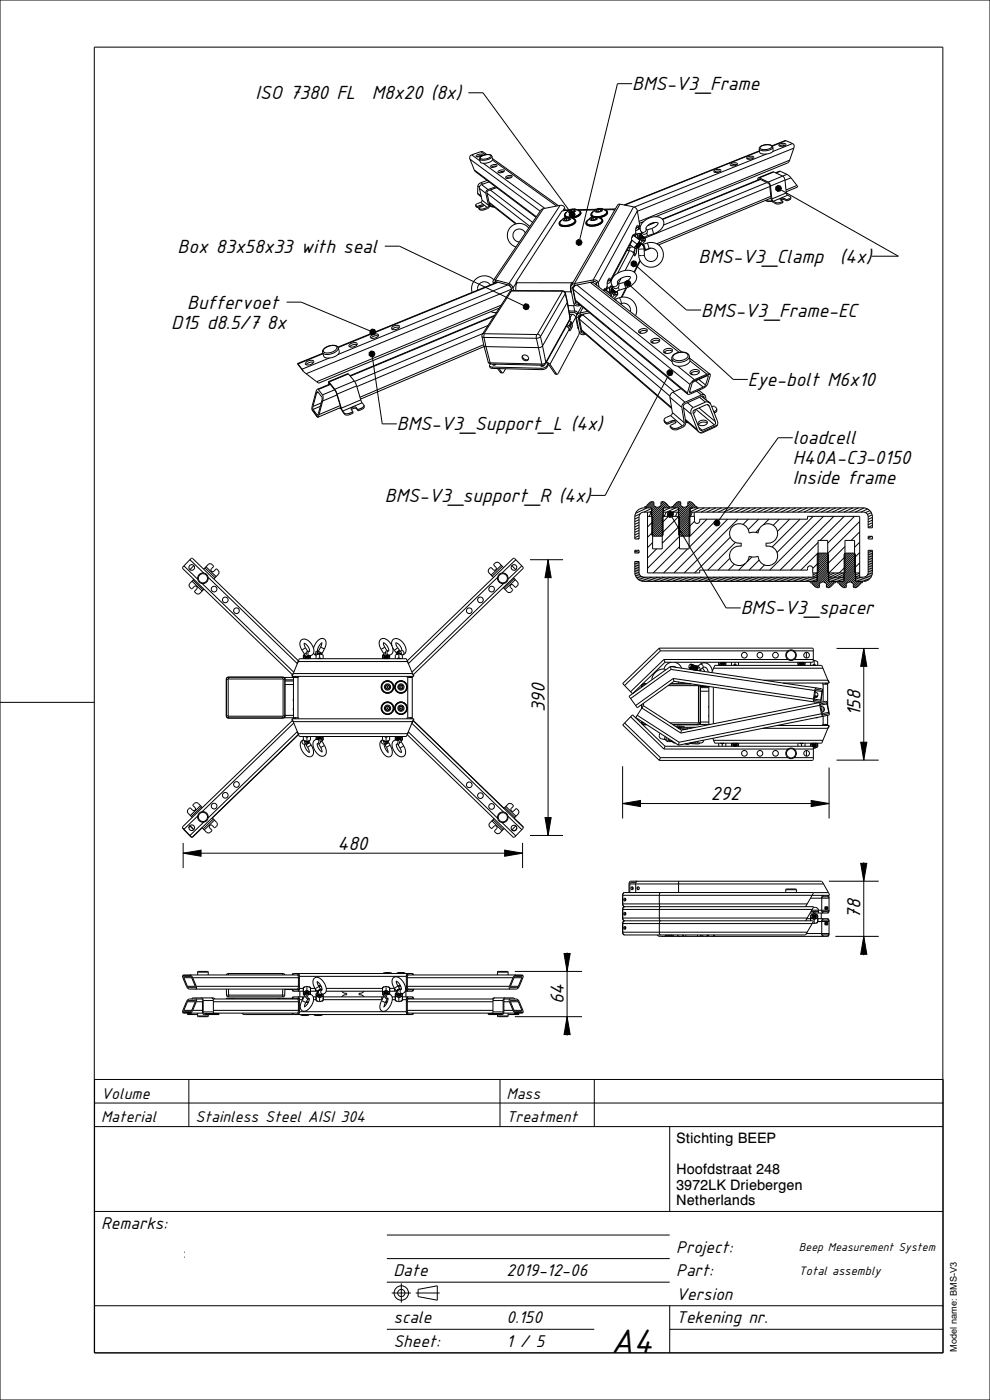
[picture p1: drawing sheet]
<svg xmlns="http://www.w3.org/2000/svg" width="210mm" height="297mm" viewBox="0 0 210 297" stroke-linecap="round" stroke-linejoin="round" font-family="sans-serif">
<defs><g id="words">
<text font-size="7.8" x="129.6" y="287">A4</text>
<g font-size="4.4">
<text x="54.2" y="21.1">ISO 7380 FL</text>
<text x="78.9" y="21.1">M8x20 (8x)</text>
<text x="134.1" y="19.2">BMS-V3_Frame</text>
<text x="37.7" y="53.6">Box 83x58x33 with seal</text>
<text x="148.2" y="55.8">BMS-V3_Clamp</text>
<text x="178.1" y="55.8">(4x)</text>
<text x="39.7" y="65.5">Buffervoet</text>
<text x="36.3" y="69.7">D15 d8.5/7 8x</text>
<text x="148.7" y="67.2">BMS-V3_Frame-EC</text>
<text x="158.6" y="81.9">Eye-bolt M6x10</text>
<text x="84.2" y="91.3">BMS-V3_Support_L (4x)</text>
<text x="168.2" y="94.3">loadcell</text>
<text x="168.2" y="98.5">H40A-C3-0150</text>
<text x="81.6" y="106.5">BMS-V3_support_R (4x)</text>
<text x="168.2" y="102.7">Inside frame</text>
<text x="157.1" y="130.4">BMS-V3_spacer</text>
<text x="115.6" y="151.1" transform="rotate(-90 115.6 151.1)">390</text>
<text x="182.5" y="152" transform="rotate(-90 182.5 152)">158</text>
<text x="150.8" y="169.8">292</text>
<text x="71.6" y="180.3">480</text>
<text x="182.5" y="195" transform="rotate(-90 182.5 195)">78</text>
<text x="119.6" y="213" transform="rotate(-90 119.6 213)">64</text>
</g>
<g font-size="3.9">
<text x="21.5" y="260.8">Remarks:</text>
<text x="143.5" y="265.8">Project:</text>
<text x="83.5" y="270.8">Date</text>
<text x="107.5" y="270.8">2019-12-06</text>
<text x="143.5" y="270.8">Part:</text>
<text x="143.5" y="275.8">Version</text>
<text x="83.5" y="280.8">scale</text>
<text x="107.5" y="280.8">0.150</text>
<text x="143.5" y="280.8">Tekening nr.</text>
<text x="83.5" y="285.8">Sheet:</text>
<text x="107.5" y="285.8">1 / 5</text>
</g>
<g font-size="3.6">
<text x="21.5" y="233.1">Volume</text>
<text x="107.5" y="233.1">Mass</text>
<text x="21.5" y="238.1">Material</text>
<text x="41.5" y="238.1">Stainless Steel AISI 304</text>
<text x="107.5" y="238.1">Treatment</text>
</g>
<g font-size="3.1">
<text x="143.5" y="242.5">Stichting BEEP</text>
<text x="143.5" y="249.1">Hoofdstraat 248</text>
<text x="143.5" y="252.4">3972LK Driebergen</text>
<text x="143.5" y="255.7">Netherlands</text>
</g>
<text font-size="2.8" x="169.5" y="270.4">Total assembly</text>
<text font-size="2.6" x="169.5" y="265.4">Beep Measurement System</text>
<text font-size="2" x="203" y="286.8" transform="rotate(-90 203 286.8)">Model name: BMS-V3</text>
</g></defs>
<g fill="none" stroke="#000" stroke-width=".21">
<path d="M0 0h210v297h-210zM99.4 19.7h3.1l18.5 25.3M134.1 17.8h-3.1l-8 33M99.7 33.8l.9 2.3M99.7 33.8l14.9 11M100.1 32.9l-.4 .3v.6M100.1 32.9l1.7 1.3M100.6 36.1l.3 .3 12.8 9.7M100.6 36.1l13.2 9.9M101 33l.8-.3 .5 .1-.2 .3-.6 .2-.4-.1zM101.4 39.5l-.1 1.5M101.4 39.5l.3 .2"/>
<path d="M101.7 39.9l.5 2.6M101.7 39.9l1.4 1.1M102 32.2h.4l.9 .6M102 32.2l-1.9 .7M102 32.2l.9 .6M102 38.8l-.5 .3-.1 .4M102 38.8l.4 .3M102 33.3l.5-.3a1.32 1.32 0 0 1 1.6 .1 1.79 1.79 0 0 1-2.2 .4zM102.1 39.2l-.3 .3-.1 .4M102.1 39.2l1.4 1M102.2 33l-1 .3M102.5 34.6l13.1 9.6"/>
<path d="M103.3 38.3l-1.3 .5M103.7 38.6l-1.6 .6M104.1 35.2l.8-.3 .5 .2-.2 .2-.6 .2-.5-.1zM104.3 33.2l.2 .6a1.99 1.99 0 0 1-2.6 .6l-.2-.7M104.3 33.2a2.01 2.01 0 0 1-2.6 .5M104.3 33.2a1.82 1.82 0 0 0-2.4 .1l-.2 .4M104.4 33.6l14.1 10M104.5 34l13.6 9.7M105.1 39.6l-1.6 .6M105.3 35.2l-.6 .1-.5 .2M105.4 39.8l-1.9 .7-.2 .2 .6 2.8M105.7 36.3l.8-.3 .5 .2-.2 .3-.6 .2-.5-.1z"/>
<path d="M106.9 36.4h-.6l-.5 .2M107.3 37.5l.8-.3 .6 .2-.3 .3-.6 .1h-.5zM108.6 37.6h-.6l-.6 .2M151.5 36.2l.9-.3 .5 .3-.3 .3-.6 .1-.5-.1zM152.8 36.3h-.6l-.7 .2M155 34.8l.9-.3 .5 .3-.3 .3-.6 .1-.5-.1zM156.3 34.9h-.6l-.7 .2M158.4 33.4l.9-.3 .6 .3-.3 .3-.6 .1-.6-.1zM159.8 33.6l-.7-.1-.6 .2M160.9 37.7h.2M160.9 37.7l-.2 .5M160.9 38.1l.2-.1 2 1 .5 3.4 .3 .5 .6 .3"/>
<path d="M161.1 37.7l1.8 .9M161.1 32l-28.7 11.5M161.1 32.1l-28.6 11.4M161.2 38l-20.7 8.5M161.3 38.1l-20.7 8.5M161.3 31.2a1.97 1.97 0 0 1 2.4-.1 1.83 1.83 0 0 1-2.5 .3zM162.6 32.7l-28 11.2M162.7 38.7l-21.9 9M162.9 38.6l.4 .4 .1 .5M163.3 39.6l-26.5 10.9M163.4 39.5l.3 2.7M163.9 31.2l.1 .7a2.1 2.1 0 0 1-2.9 .4l-.1-.7"/>
<path d="M163.9 31.2a1.87 1.87 0 0 0-2.4-.2l-.3 .2-.2 .4M163.9 31.2a2.11 2.11 0 0 1-2.9 .4M164.1 36.5l-3.2 1.2M164.1 36.5l2 .9 .4 .8M164.1 36.5l-3 1.2M164.5 39.7l.5-.4 .5 .2 .3 .5-.3 .5-.5 .1-.5-.3zM165.2 30.7l.9-.3 .6 .2-.3 .3-.6 .1-.5-.1zM165.5 36.3l-1 .4M165.5 36.3l-.9 .4M165.5 36.3l1.4 .7M166.2 30.8l-.1 .2M166.5 38.2l-3.1 1.3"/>
<path d="M166.5 38.2l.3 2.7M166.6 30.8h-.6l-.7 .2M166.7 29.8l-2.9 1.1M166.7 29.8l-2.9 1.2M166.7 29.8l1.4 .7M166.9 37l.9 .7M166.9 37l-4 1.6M167.5 34l-.5 .6-27.9 11.4M167.5 34l-31.9 13M167.8 37.7l-1.3 .5M167.8 37.7l1.2 1.6M168.1 30.5l.3 .3v.6"/>
<path d="M168.1 30.5l-4.2 1.6M168.4 31.4l-33.2 13.4M168.4 31.4l-.9 2.6M169 39.3l.2 .4-2.4 1M169 39.3l-2.3 1M81.6 52.2h3.1l26.3 12.6M100.9 43.5l.1 .4M100.9 43.5l.1 .1M101 43.6v.3M101 43.6l.1 .2M101 43.9l.2 .1M101.1 43.8l.1 .2"/>
<path d="M101.3 41l.8 .8M101.3 41l.8 .6M101.3 43.8h-.2M101.3 43.8l.1 .2M101.4 44h-.2M101.6 44.1v.3M101.6 44.1h.1M101.6 44.1l.2 .2M101.6 44.4l.2 .1M101.8 44.3v.2M102 43.5l.6 .1-1 .5M102 43.5l-.7 .3"/>
<path d="M102 43.5v.3M102 42.9l-.9 .4-.2 .2M102 42.9l1.4 1.1M102 43.8l-.6 .2M102.2 42.5l-.2 .4M102.2 42.5l1.4 1M102.5 43.7l-.5 .1M102.7 44.3h-.9M102.7 44.3v.2M102.7 44.5h-.9M103.1 41l.5 2.5M103.3 41l9.1 7"/>
<path d="M103.4 44l-.7 .3M103.5 40.2l-.4 .3v.5M103.6 43.5l-.2 .5M103.7 42.9l5.8 4.6M103.8 43.1l5.6 4.4M103.9 43.5a.71 .71 0 0 1-.5 .8l-.7 .2M103.9 43.5h.1M103.9 43.5l.3 .3 .6 .1M103.9 43.5l.2 .2 .6 .1M104 40.3l9 6.9M104.6 60v.2M104.6 60h.4"/>
<path d="M104.6 59.5v.5M104.7 59.4a2.72 2.72 0 0 0-3.3-.5 2.72 2.72 0 0 0-1.2 3.1M105 60h.1M105.1 59.4l-.5 .1M105.1 59.4l.1 .4M105.1 59.4l2.9 .8M105.1 59.7l-.1 .3M105.2 59.8l-.2-.1v.3M105.2 59.8l2.9 .7M105.4 59.8l-.1 .1M105.7 59.9l-34 13.7M105.7 59.9l-34 13.8"/>
<path d="M105.7 59.9h.1M109.4 59.9l.1 .4M109.4 59.9h.2M109.6 59.9h.1M109.6 59.9l.1 .1M109.7 60l-.3 .7v1M109.7 60h11.5M109.7 59.9v.1M109.7 59.9h.1M111.4 49.5a1.37 1.37 0 0 0-2.4-.3 1.37 1.37 0 0 0 1.2 2.1M112.2 48.4a2.55 2.55 0 0 0-4.2 .1 2.55 2.55 0 0 0 1.4 3.9M115.3 44.3l-.6 .3-10.1 14.9"/>
<path d="M115.3 44.3l-10.2 15.1M118.6 47.5v.1M118.8 43.6l.7 .1 .3 .4M118.8 43.6l-10.8 16.6M118.8 43.6l-3.5 .7M119.4 44.8h-.2l-9.8 15.1M119.5 44.7l-.1 .1M119.7 45.7l.5 .4M119.7 45.7v.1M119.7 45.8l.3 .3M119.8 44.1l-.5 .7M119.8 44.1l.1 .4"/>
<path d="M119.9 46.8h.1M120.1 46.3l-.4 .2 .2 .3M120.1 46.3l.1 .4M120.1 45.1a.52 .52 0 0 0-.4 .5 .52 .52 0 0 0 .6 .5M120.2 45l-.4 .4-.1 .3M120.2 46.7h.1M120.3 44.9l.6-.4 .9-.2a1.14 1.14 0 0 1 1.2 .9 2.47 2.47 0 0 1-3.1 .5v-.3zM120.6 44.7h-1.1M120.6 46.1a.37 .37 0 0 1 .5 .3 .37 .37 0 0 1-.5 .3l-.4 .2a.51 .51 0 0 1-.8-.4l.4-.3M120.6 46.1l-.8 .1M120.6 46.1a1.16 1.16 0 0 1 1.3 .9 2.47 2.47 0 0 1-3.1 .5l.3-.7 .7-.6M120.6 46.6l-.7 .2"/>
<path d="M120.6 46.6h.1M120.7 46.3l.1 .2M120.7 46.3h-.6M120.7 46.3v.2M120.8 45.2l.4-.4 .6 .2 .2 .5-.2 .5-.6 .1-.4-.3zM120.8 46.5l-.2 .1M120.8 44.5h-1.1l-.2 .2M120.8 46.5a.71 .71 0 0 0-1.2 0l.3 .3M121 45h.1M121.2 44.5l-.4 .3 .2 .2M121.2 44.5l.1 .5M121.2 60l-.2 .8 .1 1.1"/>
<path d="M121.3 59.9l-.1 .1M121.3 59.9v.4M121.3 45h.1M121.4 59.9h-.1M121.4 59.9h.2M121.4 59.9l.1 .2M121.5 46.3l.4 .2 .2 .3M121.5 46.3a.57 .57 0 0 1 .6 .6 .57 .57 0 0 1-.6 .6l-1 .3a1.36 1.36 0 0 1-1.9-.5l.4-.5-.3 .3-.1 .4M121.7 44.9a.25 .25 0 0 0 .2-.4 .25 .25 0 0 0-.4-.1l-.4 .1a.24 .24 0 0 0-.4 .2 .24 .24 0 0 0 .3 .3M121.7 44.9l-.7 .1M121.7 44.3a.35 .35 0 0 1 .5 .4 .35 .35 0 0 1-.5 .3l-.4 .1a.51 .51 0 0 1-.8-.4l.3-.2M121.8 44.5l.1 .2-.2 .2"/>
<path d="M121.8 44.5h-.6M121.8 44.5v.3M122.1 47.2a2.78 2.78 0 0 1-3.4 .5l-.1-.1M122.1 47.2a2.82 2.82 0 0 1-3.4 .5l-.1-.1M122.1 46.8v.1M122.1 46.8a2.35 2.35 0 0 1-2.6 1.1l-.6-.1-.3-.3M122.1 46.9h.1M122.1 46.9v.3M122.2 51.2l.5-.4 .5 .1 .3 .5-.3 .5-.5 .2-.5-.4zM123.1 45.5l-.6 .5-1.1 .3M123.1 45.4l-.6 .6-1.2 .3M123.2 45v.1"/>
<path d="M123.2 45a1.97 1.97 0 0 1-2.1 1.2M123.2 45l-.2-.2-.4-.2a.56 .56 0 0 1 .6 .5 .56 .56 0 0 1-.6 .6l-1.6 .4M123.2 45.1l-.1 .4M123.2 45.1l-.1 .3M124.3 47.3v.2M125.2 59.9l.8 .2 18.6 14.6M125.2 59.9l18.9 14.8M125.2 59.9h.1M125.4 45.6v-.3l.4-.4a.53 .53 0 0 0-.4 .6 .53 .53 0 0 0 .6 .5M125.4 45.6l.5 .4M125.4 45.6v.1M125.4 45.7h.1"/>
<path d="M125.4 45.7l.3 .3zM125.4 46.3l.8-.2a.28 .28 0 0 1 .4 .2 .28 .28 0 0 1-.4 .3l-.6 .1a.21 .21 0 0 1-.2-.1 .21 .21 0 0 1 0-.3zM125.7 46.7h.1M125.8 46.2l-.4 .2 .3 .3M125.8 46.2l.1 .4M125.8 59.4l.7 .1 .4 .5M125.8 59.4l-4 .8M125.8 59.4l.1 .4M125.9 46.6l-.1 .1M125.9 46.6h.1M125.9 59.8h.4l.2 .2M125.9 59.8l-4 .7"/>
<path d="M126.2 44.5l-3.5 .1M126.3 46a.37 .37 0 0 1 .5 .3 .37 .37 0 0 1-.4 .4l-.4 .1a.54 .54 0 0 1-.9-.4l.3-.3M126.3 46l-.8 .1M126.3 46a1.19 1.19 0 0 1 1.3 .9 2.49 2.49 0 0 1-3.1 .5l.2-.7 .8-.6M126.4 46.2l.1 .2-.2 .2M126.4 46.2h-.6M126.4 46.2v.3M126.4 44.6l.8-.3a.24 .24 0 0 1 .4 .1 .24 .24 0 0 1-.2 .4M126.4 44.6l.2 .3M126.4 44.4l-4 .1M126.5 60h.4M126.5 60l.1 .5"/>
<path d="M126.6 44.9h.1M126.7 44.9h.1M126.9 44.4l-.5 .2M126.9 44.4v.5M126.9 60l.2 .9M126.9 44.9h.1M127.4 44.2h.1a1.01 1.01 0 0 1 1.1 1 2.51 2.51 0 0 1-3 .4l.2-.7 .7-.5M127.4 44.2l-.9 .2M127.4 44.8l-.7 .1M127.4 44.2a.35 .35 0 0 1 .5 .3 .35 .35 0 0 1-.5 .4l-.4 .1a.54 .54 0 0 1-.8-.4l.3-.2M127.4 44.7v.1M127.4 44.4l.1 .2-.1 .1"/>
<path d="M127.4 44.4h-.5M127.4 44.4l.1 .3M127.7 47a2.8 2.8 0 0 1-3.3 .4v-.3l.3-.4-.3 .3-.1 .3M127.8 47a2.85 2.85 0 0 1-3.5 .5v-.2M127.8 47.1a2.85 2.85 0 0 1-3.4 .5l-.1-.1M127.8 47.1a2.75 2.75 0 0 1-3.5 .5v-.1M127.8 46.7v.4M127.8 46.7l-.2-.3-.4-.2a.53 .53 0 0 1 .5 .8M127.8 46.7v.3M128.8 45.4a2.54 2.54 0 0 1-1.7 .8M128.8 45.3a2.57 2.57 0 0 1-1.8 .9M128.9 45v.1"/>
<path d="M128.9 45l-.2-.3-.5-.2a.55 .55 0 0 1 .6 .6 2.62 2.62 0 0 1-2.1 .9M128.9 45a1.93 1.93 0 0 1-2.1 1.1M128.9 45.1l-.1 .3M128.9 45.1l-.1 .2M129.1 59.3v.1M129.1 59.4h.1M129.1 59.4h.4M129.1 59.4l-.3 .4M129.1 59.4l.4 .1M129.4 59.8l-.6 .3M129.5 59.4l-.2-.4-.4 .5-.1 1.4-.3 .6M129.5 59.4v.1"/>
<path d="M129.5 59.5l-.1 .3M130.2 44.5l.2 .1M130.2 44.5h.1M130.2 44.5h-1.9M130.4 44.3l-.2 .2M130.4 44.3l.1 .1M130.4 44.3l-2.4 .1M130.9 59.9l.4-.5 .9-.6 1-.2 .6 .2-.5 .6-1 .5M130.9 59.9h.1M130.9 59.9l.4 .6-.3 .6-.7 .1-.4-.6M130.9 59.9a.66 .66 0 0 1-.2 .8 .66 .66 0 0 1-.8-.1M131.5 43.3l-.5 .2-9.9 17.1"/>
<path d="M131.5 43.3l-9.7 16.9M131.5 43.3l2.9 .6M131.7 59l-.6 1.2M132.3 59.9l.4 1.2M132.3 59.9l-1.1 .4M132.6 59.8l.4-.3 .6 .1 .2 .5-.2 .5-.6 .2-.4-.4zM133 53.1l.5 .1M133.5 53.2l.6 .2 .4 .8h.3M133.5 53.2l-2.5 4.8M133.6 51.9l.8 .6M133.7 52.4l-.4 .8M133.8 52.1h-.3"/>
<path d="M133.9 55.7l.4-.4 .6 .2 .2 .5-.2 .5-.6 .1-.4-.4zM134 50.9l1.1 .9M134 50.9v.1M134 51l-.1 .3-4.5 8.5M134 51l-4.5 8.4M134.2 52.3v.1M134.2 52.4l-.9 .2M134.2 52.4h.1M134.3 49.9l-.2 .4M134.3 49.8l.1 .2M134.3 49.8l1.4 1.1M134.3 49.8h.1"/>
<path d="M134.4 43.9l.5 .3 .3 .5M134.4 43.9l-8.6 15.5M134.4 53.9l-1.8 3.5M134.4 50l-.4 .4M134.4 50l1.3 .9M134.5 49.9l-.1-.2-.4 .7v.5M134.5 49.9h.1M134.5 53.9l-.1 .1M134.5 52.5l.1 .2M134.5 52.5h-.1M134.6 52.7h.1M134.6 52.7l-.1 1.2"/>
<path d="M134.7 53l-.4 .6M134.8 54.2h-.3M134.8 52.3l.2 .3M134.8 52.3h.1M134.8 52.2v.1M134.8 49.6l.3 .1M134.8 52.2l-.4 .3M134.9 52.3h-.1M134.9 49.3l-.4 .7M134.9 52.2l-.4 .3M134.9 53.9h-.4M134.9 53.9l-.1 .3"/>
<path d="M134.9 56.4l10.7 9.4h3.1M135 52.4h.1M135 52.6v.1M135 52.6l-.4 .1M135 52.2v.2M135 52.2l-.1 .1M135 52.7l-.1 1.2M135 52.7h-.4M135 48.1l.1 .1M135.1 48.2h.1M135.1 48.2l-.2 .3M135.1 48.2l.4 .1"/>
<path d="M135.1 49.6h.8a.47 .47 0 0 0-.6 .2 .47 .47 0 0 0 .2 .6 .8 .8 0 0 0 1.3 .4v-.4M135.1 49.6l.2 .9M135.1 49.6l-.4 .5M135.1 51.8l-.3 .4M135.1 52.5l.1 .1M135.2 52.5l-.2 .2M135.2 52.6h.1M135.2 52.4l-.1 .1M135.2 52.4h-.2M135.2 44.7l-8.3 15.3M135.2 44.7l.5 3.1M135.3 52.6v.1"/>
<path d="M135.3 52.7l.1 .2M135.3 50.5l.9 .7M135.3 50.5h-.1M135.3 52.5v.1M135.3 52.5l-.1 .1M135.4 51.6l-.6 .7M135.4 48.6l-.6 .3M135.4 52.9l.1 1.3M135.5 48.2l-.3-.4-.3 .6v1.1l-.3 .5M135.5 48.2v.1M135.5 48.2h-.4M135.5 48.3l-.1 .3"/>
<path d="M135.5 51.4l-.5 .8M135.6 49.9v.3a.64 .64 0 0 0 .9 .5M135.6 52.3l-.3 .3M135.6 52.3l-.3 .2M135.6 49.9a.75 .75 0 0 0 .7 .8M135.7 51.4l-.8 .9M135.7 51.4l-.7 1M135.7 51.4h.1M135.7 51.4l-.5 1M135.7 47.8l-.3 .8M135.7 47.8l-.2 .4M135.7 50.9h.1"/>
<path d="M135.7 50.9l-.6 .9M135.7 49.8l-.1 .1M135.7 50.9l-.8 1.3M135.8 55.2l-1.3 2.5M135.8 49.7a.74 .74 0 0 0 .9 .8M135.8 49.7a.75 .75 0 0 0 .9 .8M135.8 48.4l-.4 .2M135.8 48.5l-.5 .2M135.8 51.5l-.1 .1M135.8 51.5l-.7 1M135.8 51.5v.1M135.8 55.4l-1.2 2.4"/>
<path d="M135.8 49.7h.1M135.8 51.6l-.6 1M135.8 51.6l-.5 .9M135.9 49.6a.85 .85 0 0 0 .7 .8M135.9 49.6a.76 .76 0 0 0 .7 .8M136 49.6h-.1M136 49.1a2.06 2.06 0 0 1 1.4-2.7 2.34 2.34 0 0 1 3.3 .5 2.53 2.53 0 0 1-2.1 2.7M136 51.6l-.4 .7M136 51.6l-.2 .1M136 51.6v.1M136 49.5a.75 .75 0 0 0 .9 .8M136 51.7h.1"/>
<path d="M136 51.7l-.2 .3M136 49.5h.1M136 49.4l.1 .5 .4 .4-.4-.4-.1-.4M136 49.4l.3 .7 .6 .2M136 51.7l-.7 1M136 51.7l.5 .5 .1 .6M136.1 49.3l-.1 .1M136.2 51.2l-.4 .4M136.3 51.7l.1 .4M136.4 52v.1M136.4 52l.3 .9M136.5 51.8l-.1 .2"/>
<path d="M136.5 51.8l.4 1.2M136.5 47l-.9 .4M136.6 50.6l-.3 .1M136.6 52.7l.1 .2M136.6 52.8l-1.2 .1M136.6 52.8l.1 1.4M136.6 50.5l-.3 .2M136.7 52.8h-.1M136.7 54.2h-1.2M136.7 50.5h.1M136.7 52.9l.2 .1M136.7 50.4v.1"/>
<path d="M136.8 50.4l.1 .7M136.8 50.4h-.2M136.9 50.3l-.1 .1M136.9 53h.1M136.9 51.1l-.7 .1M136.9 51.1l-.7 .7M136.9 50.2v.1M137 48.5l.3 .6-.3 .5h-.6l-.4-.5M137 48.5a.62 .62 0 0 1-.2 .7 .62 .62 0 0 1-.8-.1M137 48.5l.3-.6 .8-.5 .9-.2 .6 .1-.5 .7-.9 .5M137.2 49.4l.1 .6M137.3 51.6a2.62 2.62 0 0 1 3.3 1.8 2.62 2.62 0 0 1-2.1 3.2 2.62 2.62 0 0 1-3-2.4"/>
<path d="M137.3 51.6l.4 1.1M137.3 51.6l-.8 .2M137.3 50l-.4 .2M137.7 52.7a1.4 1.4 0 0 1 1.8 1 1.4 1.4 0 0 1-1.2 1.7 1.4 1.4 0 0 1-1.6-1.2M137.7 52.7l-.8 .3M138.1 52.6l-1.5 .6M138.2 48.5l.4 1.1M138.2 48.5l-1 .3M138.6 49.6l-1.3 .4M138.6 47.2l-.9 .4M139 47.2l-1.6 .6M162.4 42.5l.6 .2h.8"/>
<path d="M162.4 42.5l1.3 .1M163.5 41.6l-24.2 10.1M163.6 42l-23.9 10M163.7 42.2l.3 .5M164 42.7l.5 .2M164.5 42.9v.3M165.5 42.4l.5 .3M165.6 42.9h-1.1M165.6 42.9v.3M165.6 43.2h-1.1M165.7 40.3l24.9 14.1h-5.7M166 42.8l-.4 .1"/>
<path d="M166 42.8v.2M166 43l-.4 .2M166 42.7v.1M166 42.7v.3M166.3 42.1h-.6a.17 .17 0 0 0-.2 .1 .17 .17 0 0 0 0 .2M166.3 42.1l.5 .2M166.3 42.1v.2M166.3 42.3l-.7 .1M166.3 42.3l.5 .3M166.8 42.3v.3M166.8 40.9l.3 .5M166.8 40.9l-3.1 1.3"/>
<path d="M167 42.3h-.2M167 42.3l.1 .3M167.1 42.6h-.3M167.1 41.4l.6 .4M167.1 41.4l-3.1 1.3M167.4 42.1l-.4 .2M167.4 42.1v.3M167.4 42.4l-.3 .2M167.7 41.8l-.3 .3M167.7 41.8v.4l-.3 .2M60.8 64.1h3.1l14.6 6.1M63.1 77.1l.1 .1"/>
<path d="M63.1 77.1l1.2 1.7M63.2 77.2l.9 1.1M64.1 78.3l.2 .5M64.3 78.8l2.9 2.2M64.9 76.9l1-.5 .5 .1 .2 .2-.4 .5-.7 .2-.7-.1zM66.5 76.9h-.8l-.8 .5M68.5 74.9l-5.4 2.2M68.5 75l-5.3 2.2M68.8 74a2.11 2.11 0 0 1 2.7-.4 1.95 1.95 0 0 1-2.4 1.3l-.5-.4zM69.8 76l-5.7 2.3M71.7 73.8l.3 .7a2.19 2.19 0 0 1-2.6 1.5l-.7-.3-.3-.9M71.7 73.8a2.23 2.23 0 0 1-2.5 1.4l-.5-.1-.3-.3"/>
<path d="M71.7 73.8a2 2 0 0 0-2.8 0l-.4 .5-.1 .5M73.9 79.3h-.1l-4.1 1.7M73.9 79.3l1.3 1.5M73.9 79.3l-4.1 1.7M74.2 73.1l.9-.4h.5l.2 .2-.4 .5-.7 .2-.6-.1zM75.7 73.1h-.8l-.7 .5M78.3 74.8l.4-.3 .6 .1 .2 .5-.2 .5-.6 .1-.4-.3zM78.5 70.2l.4-.4 .6 .1 .2 .5-.2 .5-.6 .2-.4-.4zM78.7 71.2l.9-.4 .5 .1 .2 .2-.3 .4-.8 .3-.6-.1zM79 75.7l2.1 14.2h3.1M80.3 71.3h-.9l-.7 .4M83.2 69.4l.9-.4 .5 .1 .2 .2-.4 .4-.7 .2-.6-.1z"/>
<path d="M84.7 69.5l-.8-.1-.7 .5M102.2 71.4l.4 1.9M102.2 71.4l.5 .2M102.3 70.9l-.1 .5M102.4 70.8l-26.7 11.2M102.6 73.1l-26.2 11.2M102.6 73.3h.1M102.6 73.3l.5 .2M102.6 73.3l1 3.5M102.7 71.6l11.1 .2M102.7 71.6l.4 1.9M102.7 70.7l.1 .1"/>
<path d="M102.7 70.7l-.4 .2M102.7 73.5l-26.2 11.2M102.8 70.8l-.1 .8M102.8 70.8l11.1 .2M103.1 73.5l11.1 .2M103.1 73.5l.9 3.5M103.5 69l-28.3 11.9M103.6 76.8l.2 .3 .4 .1M103.6 76.8l.4 .2M103.8 77.6l.6 .3M103.8 77.6l.2 .4 .5 .2M104 77.2l-.2 .4"/>
<path d="M104 77l.2 .2M104 77l10.9 .2M104 60.5a1.46 1.46 0 0 0-1.8-.6 1.46 1.46 0 0 0-.9 1.6M104.1 66.1l.6 .2h.6M104.2 77.2l10.9 .3M104.4 77.9l10.4 .2M104.4 77.9l.1 .3M104.5 78.2l10.4 .2M104.5 77.2l.3 .3 .5-.2M104.5 77.2h.1M104.8 67.1l-30.5 12.7M104.9 77.3l.1 .1"/>
<path d="M104.9 66.9l-30.7 12.8M105.2 77.3h.1M105.2 77.3l-.5 .2M105.5 78.2l.6 .7M105.8 78.2l.6 .7M105.9 65.4l-38.3 15.9-.4-.3M106.1 78.9l.5 .2M106.1 78.9h.3M106.3 64.7l-39.1 16.3M106.4 78.9l.2 .2M107.3 78.2l-.7 .9M107.7 60.4l-36 14.8"/>
<path d="M107.8 60.5l.5 .4M108 60.2l.5 .3 .3 .6M108 60.2l.1 .3M108.1 60.5l.3 .6M108.1 62l-5.8 8.9M108.4 61.1l.1 .6M108.4 61.1h.4M108.5 61.8l-.4 .2M108.5 61.8l-5.8 8.9M108.5 61.4l-43.6 17.9M108.6 61.7l-.1 .1M108.6 61.7l10.6 .1"/>
<path d="M108.7 61.7l-.6 .3M108.7 61.7h-.1M108.7 61.7h10.6M108.8 61.1l.1 .6M109.5 60.1l-.7 1M110.9 75.5v.4l.4 .3 .4 .1 .4-.1M110.9 75.5l.4-.2 .5 .2 .3 .4v.4l-.5 .2-.5-.2-.4-.4zM111 64.8l.5-.4 .5 .2 .3 .5-.3 .5-.5 .1-.5-.3zM113.8 71.8l.4 1.9M113.9 71l-.1 .8M114 70.9l-.1 .1M114 70.9l.4 .2 .2 .3"/>
<path d="M114.2 73.7l.7 3.5M114.6 71.4l-.8 .4M114.6 71.4l.5 2M114.8 78.1l.1 .3M114.9 77.2l.2 .3M115.1 73.4l-.4 .2-.5 .1M115.1 73.4l.7 3.5M115.4 77.6l-.6 .1M115.5 77.4l-.4 .3h-.3l-.1-.2M115.7 77.1l-.6 .4M115.7 77.1h.1M115.8 76.9l-.1 .2"/>
<path d="M115.8 76.9l-.3 .2-.6 .1M115.9 76.9l.3 .2M115.9 76.9l.8 .4M116 77.6l-.5 .4-.7 .1M116 77.6v.3M116 77.9l-.4 .4-.7 .1M116.2 77.2l.1 .3M116.2 77.2l-.2 .4M116.2 77.1v.1M116.2 77.1l.1 .4M116.3 77.2l1.4 2M116.3 77.5l-.3 .4"/>
<path d="M116.7 77.3l1.3 1.9M117.7 79.2l.1 .2h.4M117.7 79.2h.3M118 79.2l.2 .2M119.2 61.8h.1M119.3 61.8l.4 .2 .2 .3M119.3 61.8l-5.3 9.1M119.3 61.7l.4 .1 .2 .4M119.3 61.7l-.1 .1M119.8 61.9h1.3M119.9 62.3l.4 1.9M119.9 62.3l-5.3 9.1"/>
<path d="M119.9 62.2l.5 1.8M119.9 62.2v.1M120.1 69.2l.4 .3 .2 .4M120.2 69.2h.1M120.2 69.2l.1 .1M120.3 64.2l.6 3.4M120.3 64.2l-5.2 9.2M120.4 64l-.1 .2M120.4 64l.5 3.5M120.7 66h1.3M120.7 69.8h.1M120.7 68.1l.4 .2"/>
<path d="M120.7 69.9l.1 .1M120.7 69.9l-4 7.4M120.7 66.3h1.1M120.8 68.1h.1M120.8 70l.1 .2 .1-.1M120.8 68.9l-.6 .3M120.8 68.9v.3M120.8 70.1h.2M120.8 66.7h.5M120.8 69.2l-.3 .2M120.8 69.2h.3M120.9 67.9l-5.2 9.2"/>
<path d="M120.9 67.6v.3M120.9 67.6l-5.1 9.3M120.9 67.5v.4M120.9 67.5v.1M121 69.4h.3M121 69.4l-.2 .5M121.1 61.1h.4M121.1 61.1l.6 3.2M121.1 61.9v.1M121.1 68.8h.1M121.1 68.8l-.1 .6M121.1 68.8h.3"/>
<path d="M121.1 62l.1 .1M121.1 68.3l-.3 .6M121.1 68.3v.3M121.1 68.3l.3 .4M121.1 60.6v.5M121.1 68.6l-.3 .6M121.2 68.5l-.1 .1M121.2 61.8l-.1 .2M121.2 62.1h.1M121.3 66.7l.5 .2 .3 .4M121.3 66.7l-.4 .7M121.3 69.4l-.3 .7"/>
<path d="M121.4 68.7v.1M121.4 68.8l-.1 .6M121.5 61.1l.6 3.2M121.6 61.4l24.8 20.2M121.6 61.4l.4 2.3M121.7 64.3l.3 .5 .8 .1M121.7 64.3h.4M121.7 60.9l-.1 .5M121.7 64.8l.2 1.2M121.7 60.6l-.2 .5M121.8 66.3l.5 .4M121.8 60.2l-.7 .4"/>
<path d="M121.8 60.2l.1 .3M121.8 64.7l-.2 .1h-1.1M121.8 64.7h.1M121.9 60.6l-.2 .3M121.9 60.5l-.3 .3-.1 .3M122 66l.5 .4M122 66l-.2 .3M122 63.7l.3 .4 23.6 19.5M122 63.7l23.8 19.7M122.1 64.3l.2 .2h.4M122.1 67.3l-.7 1.4M122.1 67.3l.4 2.1"/>
<path d="M122.3 64l-.2 .3M122.3 67.3h.4M122.3 67.3l.6 3.1M122.3 60.5l-.6 .4M122.3 66.7v.1M122.3 66.9v.4M122.4 60.5l20.2 16.2M122.5 69.1h.1M122.5 66.4l-.2 .3M122.5 66.4v.1M122.5 69.4h.1M122.5 69.4l.2 .4z"/>
<path d="M122.6 69.1h.1M122.7 67.3l.6 3.1M122.7 64.5l.1 .4M122.7 64.4v.1M122.8 64.5h-.1M122.8 67.5h.1M122.9 70.4l.3 .5 .7 .1M122.9 70.4h.4M122.9 67.5l.5 2.5M122.9 70.5l-.2 .6-4.5 8.3M122.9 66.9l-.2 .4M122.9 67.7v.1"/>
<path d="M122.9 67.7h.1M122.9 67.7l19.2 16.3M122.9 67.9h.1M123 67.9h.1M123 67.1l.1 .1M123 66.4l-.7 .5M123 66.4l.1 .4M123.1 66.9h.1M123.1 66.9l-.3 .5 .1 .5M123.1 66.9v.2M123.1 66.8l-.3 .2-.1 .3M123.2 64.8l-.4 .1"/>
<path d="M123.3 70.4l.2 .2h.4M123.3 66.7l-.4 .8M123.4 70l.2 .3 18.9 16.4M123.4 70l19.1 16.4M123.4 65l-1.1 1.9M123.4 70.2l-.1 .2M123.7 65.2l-.7 1.2M123.7 66.8l-.6 .4-.2 .5M123.7 66.8l19.3 16.3M123.8 66.6l-.1 .2M123.9 70.6v.4M123.9 70.6h.1"/>
<path d="M124.3 70.9l-.4 .1M124.7 66.1l-1.7 .3M125.1 66.4l-2 .4M126.5 60l-.2 .3M128.2 61.4l-.2 .3 .3-.5 .1 .2M128.2 61.3l.1 .2M128.2 61.3h.1M128.3 61.3h.1M128.3 61.3l1.4 1.2M128.3 61.5l-.2 .2M128.3 61.5l1.4 1M128.4 61.4h.1"/>
<path d="M128.8 60.1h.1M128.8 60.7l-.4 .7M129.1 61l.2 .9M129.1 61l-.5 .6M129.3 61.9l.5 .3M129.3 61.9l-.1 .1M129.6 61.4v.1M129.6 61.5l.3 .4 .4 .3M129.6 61.5l.1 .1M129.7 61.3a.8 .8 0 0 0 1 .8M129.7 61.2a.76 .76 0 0 0 1 .9M129.7 62.5h.1"/>
<path d="M129.7 62.5l-.1 .4 .1-.4M129.7 60.4l-.2 .5M129.8 61.2l-.1 .1M129.8 61.1a.78 .78 0 0 0 .7 .9M129.8 62.2l.5 .5M129.9 60.6a2.05 2.05 0 0 1 1.4-2.8 2.63 2.63 0 0 1 3.7 .5 2.57 2.57 0 0 1-2.3 2.8M129.9 61l-.1 .1M129.9 61a.77 .77 0 0 0 1 .8M130 60.9l-.1 .1M130 60.9v.5l.5 .4-.5-.4-.1-.4M130 60.9v.3l.2 .4 .5 .2h.2M130 60.9a.52 .52 0 0 0-.7 .2 .52 .52 0 0 0 .2 .7l.4 .4"/>
<path d="M130 60.9h.1M130 60.9l-.9 .1M130.3 62.7l-.4 .4M130.5 62.1l-.2 .1M130.5 63.5v.1M130.5 63.5h.1M130.5 63.5l.2 .3M130.6 62.1l-.3 .1M130.7 62v.1M130.7 62h.1M130.8 61.9l-.3 .1M130.8 61.8l-.3 .2"/>
<path d="M130.9 61.8a.51 .51 0 0 1-.1 .7 .51 .51 0 0 1-.7-.2l-.2-.1M130.9 61.8h.1M130.9 61.8l.1 .7M131 62.5l-.7 .2M131 62.5l-.8 .9M131.2 60.9l.1 .7M131.3 61.6l-.4 .2M131.4 63.2a2.8 2.8 0 0 1 2.9 .7 2.8 2.8 0 0 1 .5 3.1M131.4 63.2l.4 1.2M131.4 63.2l-.9 .3M131.8 64.4a1.5 1.5 0 0 1 1.9 1.7M131.8 64.4l-.2 .1"/>
<path d="M132.7 61.1l-1.4 .5M132.8 61.1l-1 2M132.9 61.1l-1 1.9M133.7 60.6l21.8 19.9h3.1M135.6 70l.5-.2 .6-.1 .5 .1 .1 .3-.3 .4-.9 .2-.6-.2zM135.7 70.4l.3 .3M137.3 70.3l-1-.2-.7 .5M138.2 72.1l.5-.2 .6-.1 .5 .1 .2 .3-.4 .4-.8 .2-.7-.2-.1-.2zM138.3 72.5l.3 .3M139.9 72.4l-.9-.2-.8 .4M140.9 74.3l.4-.3 .7-.1 .5 .2 .2 .3-.4 .4-.9 .2-.6-.3zM140.9 74.7l.4 .3"/>
<path d="M141.5 78.8l.4-.4 .6 .2 .2 .5-.2 .5-.6 .1-.4-.3zM141.8 79.6l-13.4 25.5h-3.1M142.6 74.5l-.9-.2-.9 .5M142.9 75.3a2.23 2.23 0 0 1 3 0 1.48 1.48 0 0 1-1.8 1.2 .99 .99 0 0 1-1.4-.9zM143.7 77.7l3.6 2.8M146.2 75.6l.1 .8a2.11 2.11 0 0 1-2.6 1.3l-1-.5-.2-1.1M146.2 75.6a2.12 2.12 0 0 1-2.6 1.2l-.7-.2-.4-.5M146.2 75.6a2.06 2.06 0 0 0-3-.6l-.5 .5-.2 .6M146.3 76l4.3 3.4M146.3 76.5l3.6 2.9M146.5 78.8l.5-.3 .6-.1 .6 .1 .2 .4-.4 .4-.9 .2-.7-.2zM146.6 79.2l.4 .3"/>
<path d="M148.3 79l-.4-.2h-.6l-.8 .5M149.9 79.4l-2.6 1.1M150.1 79.7l.1 .2M150.2 79.9v-.2h-.2l-3 1.4-.8 2.1 .4 .1M150.2 79.9l-.5 1.8M150.5 79.4h.1M150.5 79.4h-.6M150.5 79.4l-3.7 1.6M150.6 79.4l.1 .2-.6 1.9-.4 .5-3.3 1.6h-.5M66.2 86.8l1.2 1.7M66.4 86.2v.6M66.4 86.8l.9 1.2"/>
<path d="M67.1 83.4l.3-.3 .9 1.4-.8 3.3-.2 .2M67.1 83.4l-.7 2.8M67.4 82.6l-.4 .5-.8 3.7M67.4 82.6h.1M67.4 88.5h.1M67.5 87.9l-.2 .1M67.5 83.2l-.4 .2M67.5 82.6l.9 1.2M67.7 88l-.3 .5M67.9 86.2l-1.5 .6M68.1 85.5l-1.7 .7M68.4 83.8l.1 .5-.1 .8"/>
<path d="M68.4 85.1l-.7 2.9M69.7 81l.1 .6M69.7 81h.1M69.8 81l1.2 1.6M69.8 81.5v-.2l1.4 1.8 1.1 3.3M69.8 81.5h.1M70 81.5l-2.6 1.1M70.1 81.6l-2.6 1M71 82.7l-2.6 1.1M71 82.6l.5 1M71.5 83.8l-3.1 1.3M71.5 83.6l.9 3"/>
<path d="M72.2 86l-4.5 2M72.3 86.4l-4.9 2.1M72.3 86.4l.8 1.5M72.4 86.7l-.3-.2 .3 .3M72.4 86.6l.3 .6M72.7 87.2l.3 .4M73 87.6a1.07 1.07 0 0 0 1.2 .1M73 87.6l.1 .3M73.1 87.9a1.07 1.07 0 0 0 1.1 0M74.2 87.7v.2M74.7 87.4l.1 .3M74.7 87.4l-.5 .3"/>
<path d="M74.8 87.7l-.6 .2M74.8 87.3l.1 .3-.1 .1M74.8 87.3l-.1 .1M75.2 80.8l.5 1.1M75.2 80.8l-4.2 1.8M75.5 86.4l-.4-.1-.6 .3v.2l.3 .5M75.5 86.4l.3 .4M75.5 86.4l.1 .3M75.6 86.7l-.5-.1-.5 .4M75.6 86.7l.3 .4M75.7 81.9l.8 2.9M75.7 81.9l-4.2 1.7"/>
<path d="M75.8 86.8h.3M75.8 86.8l.1 .3M75.9 87.1h.3M76.1 86.8l.1 .3M76.5 84.8l.3 .6M76.5 84.8l-4.1 1.8M76.6 86.6l.1 .3M76.6 86.6l-.5 .2M76.7 86.9l-.5 .2M76.8 85.4l.4 .5M76.8 85.4l-4.1 1.8M77.2 85.9v.6l-.5 .4"/>
<path d="M77.2 85.9l-.1 .4-.5 .3M140.9 89.1l.1 .6M140.9 89.1l.1 .3M141 89.4l.3 .2M141 89.4v.3M141 89.7l.4 .2M141.3 89.6l.3 .1M141.3 89.6l.1 .3M141.4 89.9l.3 .1M141.6 89.7l.1 .3M142.1 84.3l2.5 2.1M142.1 84.3l.5 3.2"/>
<path d="M142.1 90.4l.1 .3M142.1 90.4l.4 .3M142.2 90.7h.1M142.2 90.7l.3 .3M142.2 88.2l-1.1 .5-.2 .4M142.2 88.2l2.5 2.1M142.5 89.3l.1-.1a.42 .42 0 0 1 .6 0 .42 .42 0 0 1 .1 .5l-1.2 .7M142.5 89.3v.3M142.5 89.3l-.9 .4M142.5 90.7a1.39 1.39 0 0 0 1.3 .1M142.5 90.7v.3M142.5 89.6l.5-.1 .4 .1"/>
<path d="M142.5 89.6l-.8 .4M142.5 91a1.38 1.38 0 0 0 1.4 .1M142.6 87.5l-.1 .4-.3 .3M142.6 87.5l2.5 2.2M142.8 83.2l-.6 .4-.1 .7M142.8 83.2l2.5 2.1M143.8 90.8l.1 .3M144.5 82.4l-1.7 .8M144.6 86.4l.5 3.3M144.7 90.3l-.9 .5M145 86.5l1.6 1.4M145.1 89.7v.4l-.4 .2"/>
<path d="M145.3 85.3l-.5 .5-.2 .6M145.4 89l2.5 2.2M145.4 89.2l2.9 2.5M145.4 89.5l.4 .1M145.5 89.6a1.12 1.12 0 0 1-.7 1l-.9 .5M145.5 89.6l.5 .1M145.8 85.4l1.2 1.1M145.8 83.4l.1 .2M146.3 83l.3 .3M146.4 81.6l-.6 1.8M146.6 87.9l1.3 3.3M146.8 81l-.4 .6"/>
<path d="M147 86.5l-.4 .5v.9M147.3 80.5l-.5 .5M147.4 86.9v.4l-.3 .4M147.5 80.8l1.7 1.3M147.6 86.8l3.9 3.3M147.8 83l1 .8M147.9 91.2l.4 .5M148.2 80.5l1.5 1.2M148.2 82.8l1.3 1M148.2 90.7l.8 .6M148.2 89.5l.6-.3 .6-.1 .5 .2 .2 .4-.5 .5-.9 .1-.6-.3zM148.3 86.5l3.4 2.9"/>
<path d="M148.3 91.7l.2 .1M148.4 84.3l1.2 1M148.8 83.8h.7M148.8 83.8l-3.5 1.5M148.8 84.1l1.7 1.4M149 84l.4 .3M149.2 82.1l-2.6 1.2M149.4 84.3l-.2-.2h-.3l-3.8 1.8-.1 .4 .5 3.3M149.4 84.3v.3M149.5 83.8l.3 1.1M149.6 85.3h.5l.4 .2M149.6 85.3l-2.6 1.2"/>
<path d="M149.7 81.7l-.5 .4M150 85.1l.7 .4M150 85.8l.4 .4M150 89.8l-.4-.2-.6-.1-.5 .2-.3 .3M150.4 86.2l-.2-.3-.3-.1-2.7 1.2-.2 .3 .1 .4 1.3 3.3 .2 .3h.4M150.4 86.2l1.3 3.2M150.5 85.5l.3 .4 1.4 3.4v.8M150.7 85.5l-.1 .1M150.7 85.5v.2M151 86.3l.5-.1 .5 .5M151.5 90.1l-2.5 1.2M151.6 87.3v.3"/>
<path d="M151.6 87.3l-.2 .1M151.6 87.6h-.1M151.7 89.4l.1 .4-.3 .3M152 86.7l-.1 .3-.3 .3M152 86.7v.5l-.4 .4M152.2 90.1l-.5 .5-2.6 1.2h-.6M152.2 90.1l-3.7 1.7M168.2 92.9h-3.1l-12.6 17.5M40.3 118.7l2.9 2.9M41.1 120l-.8 .8M106.3 119.9l-2.1 2.1M108.6 120l.8 .8"/>
<path d="M109.4 118.7l-2.9 2.9M112.4 118.7h7M116.3 118.7l.6 3.8h-1.3zM116.3 118.7v58.5M134.7 116.7h.9v.6h-.9zM134.7 119.8l.9 .3M134.7 119.5l.9 .2M134.7 117.3h.1M134.7 116.9l.9 .3M134.7 119.1l.9 .2M135.3 116.7l.3 .1M135.6 109.7l-.9 .4"/>
<path d="M135.6 110.2l-.9 .5M135.6 110.8l-.9 .4M135.6 111.4l-.9 .4M135.6 111.9l-.9 .5M135.6 112.5l-.9 .4M135.6 113.1l-.9 .4M135.6 113.6l-.9 .5M135.6 114.2l-.3 .1M135.8 109l-1.1 .5M136.6 108.6a1.01 1.01 0 0 0-1 1.1M136.6 108.6h1.6M136.9 107.5h-.1"/>
<path d="M137.3 107.7l-2.5 1.2M137.4 109.5h1v6.9h2.1v-6.9h3.6v6.9h2.1v-6.9h1.1v1a.55 .55 0 0 0 .6 .5 .55 .55 0 0 0 .5-.5v-.4h22.9v-.6h11.1l-.1 12.9M137.4 108.6v12.9h11v-.6h22.9a.63 .63 0 0 1 .1-.7 .63 .63 0 0 1 .7-.1l.3 .5M137.4 109.5v.1M138.1 108.6l-.4 .9M138.2 107.9l-1.6 .7M138.2 108.4l-.4 .2M138.3 106.4l-1.3 1.3M138.4 110.7l-1 1.1M138.4 112.9l-1 1.1M138.4 115.1l-1 1.1M138.6 106.5l-1.2 1.2"/>
<path d="M138.7 107.2l-.5 .5v1.8M138.7 106.8l-.9 .9M138.9 107.4l-.6 .7M139.2 107.6l-.9 .9M139.3 116.4l-1.9 2M139.5 107.6l-1.2 1.3M140.2 106.5v.8l-.6 .3h-.3l-.6-.3v-.8a1.41 1.41 0 0 0-1.6 1h-.3v.2M140.2 106.5a1.41 1.41 0 0 1 1.6 1h.3M140.2 106.5h.1M140.7 108.1l-2.4 2.4M140.7 108.5l-2.4 2.4M140.7 108.9l-2.4 2.4"/>
<path d="M140.7 109.3l-2.4 2.4M140.7 109.8l-2.4 2.4M140.7 110.2l-2.4 2.4M140.7 110.6l-2.4 2.4M140.7 111l-2.4 2.4M140.7 111.4l-2.3 2.2M140.7 111.8l-2 1.9M140.7 112.2l-1.6 1.5M140.7 112.6l-1.2 1.1M140.7 113l-.8 .7M140.7 113.4l-.4 .3M140.7 107.7v1.8"/>
<path d="M140.7 108.6h3.2M140.7 106.4l-.5 .6M140.9 107.7l-.2 .2M141 106.6l-2.7 2.7M141.2 106.7l-2.9 3M141.3 108.6l-.4 .9M141.4 106.9l-3.1 3.2M141.6 108.9l.5-.4 .5 .1 .3 .5-.3 .5-.5 .2-.5-.4zM141.6 107.2l-.6 .5M141.8 109.5l-1.3 1.4M141.8 107.4l-.4 .3M142.1 108.6l-.4 .9"/>
<path d="M142.1 107.5l-.2 .2M142.1 107.5v.2M142.1 107.7l-1.4 .7M142.5 107.5v.2M142.5 109.7l11.5 19.3h3.1M142.6 107.5h-.1M142.9 108.6l-.4 .9M143.3 107.7l-1.9 .9M143.7 108.6l-.4 .9M143.9 108l-1.3 .6M143.9 108.6h-.1M144 109.5l-3.5 3.6"/>
<path d="M144 106.4l-1.3 1.3M144.1 113.8l-6.7 6.8M144.1 116l-5.5 5.5M144.3 106.5l-1.2 1.2M144.4 107.2l-.5 .5v1.8M144.4 106.8l-.9 .9M144.6 107.4l-.6 .7M144.9 107.6l-.9 .9M145.2 107.6l-1.2 1.3M145.9 116.4l-5.1 5.1M145.9 106.5v.8l-.6 .3h-.3l-.6-.3v-.8a1.41 1.41 0 0 0-1.6 1h-.3M145.9 106.5a1.41 1.41 0 0 1 1.6 1h.3v.2"/>
<path d="M145.9 106.5h.1M146.4 108.1l-2.4 2.4M146.4 108.5l-2.4 2.4M146.4 108.9l-2.4 2.4M146.4 109.3l-5.9 5.9M146.4 109.8l-2.4 2.4M146.4 110.2l-2.4 2.4M146.4 110.6l-2.4 2.4M146.4 111l-2.4 2.4M146.4 111.4l-2.3 2.2M146.4 111.8l-2 1.9M146.4 112.2l-1.6 1.5"/>
<path d="M146.4 112.6l-1.2 1.1M146.4 113l-.8 .7M146.4 113.4l-.4 .3M146.4 108.6h36.7a1.01 1.01 0 0 1 1.1 1.1v2.3h.9v-2.3a1.91 1.91 0 0 0-2-2h-36.7v5.8l-.3 .2h-1.9l-.2-.2v-5.8h-3.3v5.8l-.3 .2h-1.9l-.2-.2v-5.8a2.97 2.97 0 0 0-3.4 1l-.2 1v4.6h.9v-4.6M146.4 107.7v1.8M146.4 106.4l-.5 .6M146.7 106.6l-2.7 2.7M146.9 108.6l-.4 .9M146.9 106.7l-2.9 3M147 107.7l-.6 .3M147.1 106.9l-3.1 3.2M147.3 108.6v.9"/>
<path d="M147.3 110.6l-1.1 1.1M147.3 107.2l-.6 .5M147.5 107.4l-.4 .3M147.8 107.5l-.2 .2M148.2 107.7l-1.8 .9M149.4 107.7l-1.9 .9M150 110.1l-3.8 3.8M150.6 107.7l-1.9 .9M151.5 110.7l.4-.4 .6 .1 .2 .5-.2 .5-.6 .2-.4-.4zM151.8 107.7l-1.9 .9M152.2 110.1l-6 6M153 107.7l-1.9 .9"/>
<path d="M154.3 107.7l-2 .9M154.4 110.1l-11.4 11.4M154.8 118.4l-2.5 2.5M154.9 114l-7.6 7.5M155.2 111.9a2.07 2.07 0 0 1 2.3-.7 2.07 2.07 0 0 1 1.4 1.9l1.2-.2 .7 .2a2.07 2.07 0 0 1 2.3-2 2.07 2.07 0 0 1 1.8 2.4 2.07 2.07 0 0 1-2.4 1.7v.7a2.07 2.07 0 0 1 2.4 1.7 2.07 2.07 0 0 1-1.8 2.4 2.07 2.07 0 0 1-2.3-2l-.7 .2-1.2-.2a2.07 2.07 0 0 1-2.3 2 2.07 2.07 0 0 1-1.8-2.4 2.07 2.07 0 0 1 2.4-1.7v-.7a2.07 2.07 0 0 1-2.1-.9 2.07 2.07 0 0 1 .1-2.4zM155.5 107.7l-2 .9M155.8 119.7l-1.3 1.2M156 115.1l-5.9 5.8M156.5 110.1l-11.4 11.4M156.7 107.7l-2 .9M157.9 107.7l-1.9 .9M158.1 119.5l-1.4 1.4"/>
<path d="M158.7 110.1l-1.1 1.2M159.1 107.7l-1.9 .9M159.5 118.2l-1.1 1M160.3 107.7l-1.9 .9M160.9 110.1l-2.2 2.2M161 118.8l-2.1 2.1M161.1 112.2l-.8 .7M161.5 107.7l-1.9 .9M162.2 119.9l-1.1 1M162.7 107.7l-1.9 .9M163.1 110.1l-1.2 1.2M163.9 107.7l-1.9 .9"/>
<path d="M165.2 107.7l-2 .9M165.3 110.1l-1.3 1.3M166.4 107.7l-2 .9M167.5 110.1l-2.6 2.6M167.6 107.7l-1.9 .9M168.8 107.7l-1.9 .9M169.7 110.1l-5.9 6M170 107.7l-1.9 .9M171.2 107.7l-1.9 .9M172.4 107.7l-1.9 .9M172.5 109.5l-7.7 7.7M173.4 117.6v5.7h-36.8a1.91 1.91 0 0 1-1.9-1.9v-2.3h.9v2.3a1.01 1.01 0 0 0 1 1h36.7"/>
<path d="M173.4 117.6l.2-.3h1.9l.3 .3v5.7M173.5 115.1l-5.8 5.8M173.5 117.3l-3.6 3.6M173.6 107.7l-1.9 .9M174 117.3l-.6 .7M174.4 117.3l-1 1.1M174.7 109.5l-11.4 11.4M174.9 107.7l-2 .9M174.9 117.3l-1.5 1.5M175.3 117.3l-1.9 1.9M175.8 117.7l-2.4 2.4M175.8 118.1l-2.4 2.4"/>
<path d="M175.8 118.5l-2.4 2.4M175.8 118.9l-2.4 2.4M175.8 119.3l-2.4 2.4M175.8 119.7l-2.4 2.4M176.1 107.7l-2 .9M176.9 109.5l-11.4 11.4M177.3 107.7l-2 .9M178.5 107.7l-1.9 .9M179.1 117.6v5.7h-3.3M179.1 109.5l-5.1 5.1M179.2 116l-3.6 3.6M179.2 118.1l-3.4 3.4"/>
<path d="M179.3 117.3h1.9l.3 .3v5.7M179.3 117.3l-.2 .3M179.7 107.7l-1.9 .9M179.7 117.3l-.6 .7M180.1 117.3l-1 1.1M180.6 117.3l-1.5 1.5M180.9 107.7l-1.9 .9M181 117.3l-1.9 1.9M181.3 109.5l-5.7 5.7M181.3 117.4l-2.2 2.3M181.5 117.7l-2.4 2.4M181.5 118.1l-2.4 2.4"/>
<path d="M181.5 118.5l-2.4 2.4M181.5 118.9l-2.4 2.4M181.5 119.3l-2.4 2.4M181.5 119.7l-2.4 2.4M182.1 107.7l-1.9 .9M182.4 110.6l-10 10M182.4 112.8l-1.9 1.8M182.4 115l-1.1 1.1M182.4 117.2l-1.1 1.1M182.4 119.4l-1.1 1.1M183.3 107.8l-1.9 .8M184.1 108l-1.5 .6"/>
<path d="M184.2 113.8h.9v.5h-.9zM184.2 119.7l.9 .3M184.2 119.4l.9 .2M184.2 119l.9 .2M184.2 118.6l.9 .3M184.2 118.3l.9 .2M184.2 117.9l.9 .3M184.2 117.6l.9 .2M184.2 117.2l.9 .2M184.2 116.8l.9 .3M184.5 108.3l-.9 .5M184.8 108.7l-.8 .4"/>
<path d="M184.9 113.8l-.7 .3M185 109.2l-.8 .4M185.1 117.8h.1M185.1 117.3h.1M185.1 109.8l-.9 .4M185.1 110.3l-.9 .5M185.1 110.9l-.9 .4M185.1 111.5l-.9 .4M185.1 114.3h-.2M185.1 117.3v.2M185.1 117.5v.3M39 120l2.9 2.9"/>
<path d="M40.7 123.3l2.2 2.1M41 123.1l2.1 2M41.1 122.9l-.8 .9a.67 .67 0 0 0-.1 .7 .67 .67 0 0 0 .6 .4l.4-.5a.37 .37 0 0 1 .5 0 .37 .37 0 0 1 0 .6l-.4 .4v.2a.73 .73 0 0 0 1.1 .2l.9-.8M42.9 123.8l19.4 18.8M43.2 120.7l.9-.9a.69 .69 0 0 1 1.2 .4l-.5 .5a.37 .37 0 0 0 .1 .5 .37 .37 0 0 0 .5 0l.4-.4a.68 .68 0 0 1 .6 .4 .68 .68 0 0 1-.1 .7l-.9 .9M43.5 120.5l2.1 2.1M43.7 120.2l2.1 2.1M44.2 122.5l18.9 18.3M64 137.9l-.4-1 .1-.8 .5-.5 .8 .1 1 .8 .6 1.2-.2 1-.3 .3-.4 .1M64 137.9l.6 .8M64.3 139.6l.5 .1M64.5 136.5l.8 .6 .4 1.1"/>
<path d="M64.5 136.5l.3 .9M64.6 138.7v.3M64.6 138.8l-.3 .2v.7M64.6 138.9l-.2 .4 .4 .4M64.6 139h.1M64.6 139.1v.1M64.6 139l.1 .2M64.6 139.2l.1 .1M64.6 139.1l.1 .1M64.7 139h.1M64.7 139l-.1 .1M64.7 139.1h-.1"/>
<path d="M64.7 139.2l.3 .3M64.7 139l.1 .2M64.7 139.3l.1 .1M64.7 139.2l.1 .1M64.7 139.2h.1M64.8 139.7h.1M64.8 139.2h.1M64.8 139.4h.1M64.8 139.3h.1M64.8 139.7h.2M64.8 139.5h.2M64.8 137.4l-.8 .5"/>
<path d="M64.8 137.4l.5 .8M65 138.5l-.4 .2M65 139.5h.1M65.1 139.5h.1M65.1 138.3l.6-.1-.3 .1-.1 .3 .1 .3 .3 .2-.7-.2v-.3zM65.5 139.3l-.1 .2M65.5 139.1l-.3 .2-.4-.1M65.5 139.1l-.3 .2h-.4M65.5 139.2l-.3 .2h-.4M65.5 139.1h.1M65.5 139.2h.1M65.5 139.2l-.1 .3h-.3"/>
<path d="M65.5 139.1l-.2 .3h-.5M65.5 139.2l-.1 .3-.4 .1M65.5 139.1v.1M65.8 139.1l-.1 .4-.5 .2M65.8 139.6l-.4 .1M65.8 139.1v.6M66.5 137.5l.8-1.5 .6-.4 .5-.2 .5 .3 .2 .4v.8l-.3 .8M66.5 138.5l.5 .5M67.4 138.8h.1M67.4 138.8l.4-.2 .4 .2M67.5 139.7h.6M67.5 138.8l.3-.1 .4 .1"/>
<path d="M67.5 138.8h.7M67.5 138.2l-.2 .2 .1 .3M67.5 138.2l-.1 .6M67.5 138.2h.1M67.5 138.6l-.1 .2M67.5 138.6h.5l.2 .2M67.5 138.6l.6 .1M67.5 138.1l-.3 .3 .1 .4M67.5 138.1l-.5 .3-.1 .3 .2 .3M67.6 138.2l.7 .4M67.6 138.1h-.1M67.8 138.7l.7 .3v.7"/>
<path d="M67.8 138.7l-.8 .3v.7M67.8 139.5l.4 .2M67.8 139.5l-.4 .2M67.8 138.7v.8M68 137.3l.8 .4M68 137.3l-.5 .9M68.2 136.3l-.2 1M68.3 136.4l-.7 .8-.3 .9M68.3 138.6v.2M68.8 137.7l-.5 .9M80.8 137.7l-.3-.9v-.8l.5-.5h.8l1 .9 .5 1.2-.1 1-.3 .3-.5 .1M80.8 137.7l.6 .9"/>
<path d="M81.1 139.6l.5 .1M81.3 136.3l.8 .7 .4 1.1M81.3 136.3l.3 1M81.4 138.6v.2M81.4 138.8l-.2 .3v.3l.6 .3M81.4 138.8l-.3 .2v.7M81.4 138.8h.1M81.4 139h.1M81.4 138.9h.1M81.4 138.9l.1 .2M81.4 138.8v.1M81.4 139.1h.1"/>
<path d="M81.4 139l.1 .1M81.4 139.1l.2 .2M81.4 139.3l.2 .1M81.5 138.9h-.1M81.5 139h-.1M81.5 139.1h-.1M81.5 138.9h.1M81.5 138.9l.1 .2M81.5 139.1l.1 .1M81.5 139.1h.1M81.5 139v.1M81.6 139.1h.1"/>
<path d="M81.6 139.2h.1M81.6 139.3h.1M81.6 139.4v.1M81.6 139.5h.2M81.6 139.1l.4 .1 .3-.2-.3 .2-.4-.1M81.6 137.3l-.8 .4M81.6 137.3l.5 .8M81.8 138.4l-.4 .2M81.8 139.5h.1M82 139.5h-.2M82 139.5h.1M82.3 139.3l-.3 .2"/>
<path d="M82.3 139.2l-.3 .2-.4-.1M82.3 139l-.3 .2-.4-.1M82.3 139.2h.1M82.3 139.1l-.3 .2-.4-.1M82.3 139.1v.1M82.3 139v.1M82.3 139.2l-.2 .3-.5-.1M82.3 139l-.2 .3-.5-.1M82.3 139h.1M82.3 139.1h.1M82.3 139.2v.1M82.5 138.1l-.3 .1-.1 .3 .1 .3 .2 .2"/>
<path d="M82.5 138.1h-.5l-.3 .4 .2 .4 .5 .1M82.5 139v.5l-.5 .2M82.6 139v.7M82.6 139.6l-.4 .1M83.2 137.1l-.1-.9 .4-.6 .7-.1 .8 .4 .8 .9 .3 .9-.1 .8-.6 .4M83.2 137.3l.4 .7M83.6 138l.4 .5M84.3 138.8l.6-.1zM84.3 139.7h.6M84.4 137.4l-.4-.6v-.5l.9 .7 .3 1M84.4 137.4l-.8 .6M84.4 137.4l.3 .5"/>
<path d="M84.6 138.7l.7 .3v.7M84.6 138.7l-.8 .3v.7M84.6 139.5l.4 .2M84.6 139.5l-.4 .2M84.6 138.7v.8M84.7 138.1l-.7 .4M84.7 138.1l-.4 .3-.2 .4M84.7 138.1l.4 .3v.4M84.7 138h.1M84.7 137.9h.1M84.7 137.9l-.7 .6M84.7 137.9v.1"/>
<path d="M84.8 138.6l.2 .1M84.8 138.6h-.4l-.2 .2M84.8 138.6l.2 .2v-.1M84.9 138.7h.1M84.9 138.7l.1 .1M85 138.7v.1M85.2 138h.1M85.2 138l.3 .1 .2 .3-.1 .4-.2 .1M85.2 138l-.5 .1M85.4 138.9h-.1M105.5 122.5l-18.9 18.3M106.6 120.2l-2.2 2"/>
<path d="M106.8 123.8l-19.4 18.8M106.8 120.4l-.9-.9a.67 .67 0 0 0-.7-.2 .67 .67 0 0 0-.4 .6l.4 .4a.38 .38 0 0 1 0 .6 .38 .38 0 0 1-.6 0l-.4-.5h-.2a.73 .73 0 0 0-.3 1.1l1 1M108.9 122.6l.8 .8a.67 .67 0 0 1 .2 .8 .67 .67 0 0 1-.6 .3l-.5-.4a.38 .38 0 0 0-.5 0 .38 .38 0 0 0 0 .5l.4 .5a.74 .74 0 0 1-1.1 .4l-.8-.8M109.1 122.7l-2.2 2.1M109.3 123l-2.2 2.1M110.7 120l-2.9 2.9M134.7 121.3l.9 .2M134.7 120.9l.9 .2M134.7 120.5l.9 .3M134.7 120.2l.9 .2M134.7 121.6l1 .3M134.7 122l5 1.3"/>
<path d="M134.9 122.4l3.5 .9M135.3 122.9l1.8 .4M137.7 122.4l3.4 .9M139.1 122.4l3.3 .9M139.8 137.5h32.5l.2 .2v2.6l-.2 .2h-31.2M139.8 137.5l-7.7 7.5 2.1 2.2 6.9-6.7M139.8 137.5l.3 .6M140.1 138.1l-7.6 7.3M140.1 138.1h27M140.4 122.4l3.4 .9M140.8 139.9l-7 6.8M140.8 139.9l.3 .6"/>
<path d="M140.8 139.9h26.3M141.8 122.4l3.3 .9M143.1 122.4l3.4 .9M144.5 122.4l3.3 .9M145.8 122.4l3.4 .9M147.2 122.4l3.3 .9M148.5 122.4l3.4 .9M149.9 122.4l3.3 .9M151.2 122.4l3.4 .9M152.5 122.4l3.4 .9M153.9 122.4l3.4 .9M155.2 122.4l3.4 .9"/>
<path d="M156.6 122.4l3.3 .9M157.9 122.4l3.4 .9M159.3 122.4l3.3 .9M160.6 122.4l3.4 .9M162 122.4l3.3 .9M163.3 122.4l3.4 .9M164.7 122.4l3.3 .9M166 122.4l3.4 .9M167.4 122.4l3.3 .9M168.4 139.9h4.1M168.4 138.1h4.1M168.7 122.4l3.4 .9-.2 .3"/>
<path d="M170 122.4l3.3 .9M171 138.4v1.2M171.4 122.4l1.9 .6M171.9 123.6h.3l1 1.1M171.9 123.3v.3M172.4 120.6v.9h1.1v-6.9h2.1v6.9h3.6v-6.9h2.1v6.9h1.1M172.5 121.5v.9M172.5 122l.8-.5v1.8M172.5 123.3l-.3 .4M172.7 122.4l.6 .2M172.9 123.3l-.5 .6M173.2 124.7h.4"/>
<path d="M173.3 122l-.8 .4M173.3 122.4h-.1M173.8 124.1l-.6 .6M173.8 124.5l-.2 .2M175.3 123.8l-.6-.3h-.3l-.6 .3v.8l-.2 .1M175.3 123.8v.8M175.8 120.9l-3.3 3.2M175.8 120.1l-2.4 2.4M175.8 120.5l-2.4 2.4M175.8 121.3l-3.1 3M175.8 121.7l-2.8 2.8M175.8 122.1l-1.4 1.4"/>
<path d="M175.8 122.5l-1 1M175.8 122.9l-.8 .7M175.8 123.3l-.5 .5M175.8 122.4h3.2M175.8 121.5v1.8M175.8 123.3h.3M175.8 122.9l1.6 .4M175.8 122.5l3 .8M176.1 121.5l-.3 .2M176.2 123.3l-.9 .9M176.6 123.3l-1.3 1.3M176.8 122.4l2.2 .6"/>
<path d="M177 123.3l-1.3 1.4M177 121.5l-1.2 .6M177.2 123.3v.3h-.3l-.2 .3a1.26 1.26 0 0 1-1.4 .7M177.2 123.5l-.1 .1M177.4 137.6h9M177.6 123.6h.3l1 1.1M177.6 123.3v.3M177.8 123.3l-.2 .3M177.9 121.5l-1.9 .9M178.1 122.4l.9 .3M178.2 123.3l-.3 .4M178.6 123.3l-.5 .6"/>
<path d="M178.8 121.5l-1.9 .9M179 121.9l-1.2 .5M179 122.3l-.3 .1M179.2 120.3l-1.2 1.2M179.5 124.1l-.6 .6M179.5 124.5l-.2 .2M181 123.8l-.6-.3h-.3l-.6 .3v.8l-.6 .1M181.5 120.1l-2.4 2.4M181.5 120.5l-2.4 2.4M181.5 120.9l-3.3 3.2M181.5 121.3l-3.1 3M181.5 121.7l-2.8 2.8"/>
<path d="M181.5 122.1l-1.4 1.4M181.5 122.5l-1 1M181.5 122.9l-.8 .7M181.5 123.3l-.5 .5M181.5 123l1.3 .3M181.5 122.6l2.3 .6M181.5 121.5v.1M181.9 123.3l-.9 .9M182.2 122.4l2 .6M182.3 123.3l-1.3 1.3M182.4 121.6l-.9 .4M182.4 122l-.9 .4"/>
<path d="M182.7 123.3l-1.3 1.4M182.9 123.3v.3h-.3l-.2 .3a1.26 1.26 0 0 1-1.4 .7v-.8M182.9 123.5l-.1 .1M183.2 137.6l.7 3.8h-1.3zM183.2 137.6v23.7M183.4 122.4l1.2 .3M183.8 122.2l1 .2M184.1 121.9l.8 .2M184.2 121.5l.8 .3M184.2 121.2l.9 .2M184.2 120.8l.9 .3M184.2 120.5l.9 .2"/>
<path d="M184.2 120.1l.9 .2M185.1 121.4a1.91 1.91 0 0 1-2 1.9h-1.6M185.1 121.4v-4.7h-.9v4.7a1.01 1.01 0 0 1-1.1 1h-1.6M0 149h20M48 144.1v7.8M48 144.1h.1M48 151.9l.1 .3 .3 .1M48 151.9l.1 .2 .4 .2M48 151.9h.1M48 151.9h.4M48 144.1h.4M48.4 151.9h.1"/>
<path d="M48.4 144.1v7.8M48.4 143.6l-.3 .2-.1 .3M48.4 143.6l.1 .1M48.4 152.3h11.6M48.4 143.6h11.6M48.5 143.7l-.4 .2-.1 .2M48.5 144l-.1 .1M48.5 143.7v.3M48.5 151.9v.4M48.5 152.3h-.1M48.5 152.3h11.5M48.5 151.9h11.5"/>
<path d="M48.5 144h11.5M60 143.7l.4 .2v.2M60 144v.1M60 143.7v.3M60 151.9v.4M60 152.3h.1M60 143.6l.3 .2 .1 .3M60 143.6v.1M60 151.9h.1M60 144.1v7.8M60 151.9h.4M60 144.1h.4"/>
<path d="M60.2 152.3h3.1l.1 .2M60.4 151.9l-.2 .4h-.2M60.4 151.9l-.1 .3-.3 .1M60.4 144.1v7.8M60.4 152h.1M60.4 143.9h.1M60.4 143.7v8.6M60.4 151.8h1.8M60.4 145.2h1.8M60.4 144.5h1.8M60.4 144.2h1.8M61.9 143.5v-.3l.3-.3h25.3l.2 .3v.3"/>
<path d="M61.9 152.5v.3l.3 .3h25.3l.2-.3v-.3M61.9 143.5l1.6-3.8h22.7l1.5 3.8M61.9 152.5l1.6 3.7h22.7l1.5-3.7M61.9 152.5h25.8M61.9 143.5h25.8M62 152.9l-23.2 22.4-.1 .4 1.9 1.8h.3l22.4-21.7M62.2 150.4v.1M62.2 148.4v.2M62.2 143.5v9M62.2 152.3h.5M62.2 143.6h.5M62.3 153.4l-19.4 18.8"/>
<path d="M62.7 143.5v.2M62.7 152.3v.2M63.1 155.2l.2 .6M63.1 155.2h.1M63.1 155.2l-18.9 18.3M63.1 140.8h.1M63.2 143.7v8.6M63.3 155.6h23.1M63.3 140.3h23.1M63.3 155.8v.1M63.3 155.9l-18.3 17.6 .9 .9a.67 .67 0 0 1 .1 .8 .67 .67 0 0 1-.6 .4l-.4-.5a.37 .37 0 0 0-.5 0 .37 .37 0 0 0 0 .5l.4 .5a.74 .74 0 0 1-1.1 .4l-.9-.9M63.3 140.2l-22.4-21.7h-.3l-1.9 1.8 .1 .3 23.2 22.5"/>
<path d="M63.3 140.2l-.2 .6M63.3 155.9h.1M63.3 155.8h.1M63.3 140.2h.1M63.4 143.5l-.1 .2h-3.1M64.3 157l-.3 .2-.2 .3v1.1l.7 1.3 .9 .6 .7-.1 .4-.5-.1-.8-.4-1M64.3 157l.8 .3M64.3 156.2v.8M64.3 157l-.2 .3 .1 .4 .2 .2 .6-.1M64.6 157.9l.3 .9 .7 .8M64.6 157.1v.5l.4 .2M64.7 157.2l.2 .2"/>
<path d="M64.7 157.2h.1M64.7 156.2l.4 .3M64.7 157.2l.4 .1M64.8 157.2h.6M64.8 156.2h.6M64.9 157.4h.1M64.9 158h.1M64.9 158l.4 .6M64.9 157.9v.1M64.9 157.9h.1M65.1 156.5v.8M65.2 157.8h-.2"/>
<path d="M65.3 158.6l.3 1.1M65.3 157.2l-.2 .1M65.5 156.2l-.4 .3M65.5 157.2l-.2 .2h-.4M65.5 157.2l-.2 .5M65.7 157.6l-.8 .4M65.7 157.6l-.7 .3M65.7 157.6h.1M65.7 157.6l.3 .5M65.8 156.2v.8l-.7 .3M66 158.1l-.7 .5M67 156.2v.7"/>
<path d="M67.3 157.7l.3 1.1 .8 .7M67.3 156.9h.4l.2 .2v.4l-.2 .3h-.4l.3-.5v-.3zM67.3 156.9l-.4 .1-.4 .2-.1 1.1 .6 1.3 1 .8h.7l.4-.5 .1-.8-.4-.9M67.3 156.8h.1M67.4 156.8l-.1 .1M67.5 156.2l-.5 .2M67.6 157.8l.4 .8M67.7 156.4l-.3 .3M67.7 156.2l-.5 .3-.1 .4M67.9 156.2l.6 .4v.3l-.2 .2M68 156.5h-.4l-.3 .3M68 156.5h.1"/>
<path d="M68 158.6l.3 .9M68.1 156.2l.4 .2M68.1 156.8h.1M68.1 156.8l-.4-.1-.3 .2M68.1 156.5h.1M68.1 156.6h.1M68.1 156.6h-.5l-.3 .3M68.1 156.5l.1 .3M68.1 156.6h-.4l-.3 .2M68.1 156.7h-.4l-.3 .2M68.1 156.8l.1 .1M68.1 156.6l.1 .3"/>
<path d="M68.2 156.8v.1M68.2 156.8h.1M68.2 156.9v.1M68.2 156.9h.1M68.2 157h.1M68.2 157l.1 .3M68.3 157.3l-.3 .2M68.3 157.3l.5 .9M68.5 156.2v.8l-.2 .1M68.8 158.2l-.8 .4M81.1 157l-.2 .3 .1 .4 .3 .1h.5M81.1 157l-.5 .5 .1 1.2 .7 1.2 .9 .7 .6-.2 .3-.5-.1-.9-.3-.9"/>
<path d="M81.1 157h.1M81.1 157l.8 .3M81.1 156.2v.8M81.4 157.1v.5l.4 .2M81.5 157.2l.1 .2M81.5 157.2h.1M81.5 157.8l.2 1 .6 .8M81.5 156.2l.4 .3M81.6 157.2l.3 .1M81.6 156.2h.6M81.6 157.4h.1M81.6 157.4h.4l.3-.2-.3 .2z"/>
<path d="M81.7 158h.1M81.7 158l.3 .6M81.8 145.5l.4-.2 .4 .2v.5l-.4 .2-.4-.2zM81.8 150l.4-.2 .4 .2v.5l-.4 .2-.4-.2zM81.9 156.5v.8M81.9 157.8h-.1M82 158.6l.3 1.2M82.1 157.3h-.2M82.2 157.2l-.3 .1M82.3 156.2l-.4 .3M82.3 157.2l-.2 .2h-.5M82.3 157.2l-.2 .4"/>
<path d="M82.5 157.6h.1M82.5 157.6l-.5 .1-.3 .3M82.5 157.6l-.8 .4M82.5 157.6l.3 .5M82.6 156.2v.8l-.7 .3M82.8 158.1l-.8 .5M83.8 156.2l.1 .8M84.1 157.9l.3 1.1 .8 .7M84.1 157l.4 .1 .2 .2v.3l-.2 .3h-.4l.3-.4-.1-.3zM84.1 157l-.5 .1-.3 .3-.1 1 .6 1.2 1 .9h.7l.5-.5v-.7l-.4-1M84.1 156.9l.1 .1M84.1 156.8l.1 .1"/>
<path d="M84.1 156.9h.1M84.1 157h.1M84.1 156.8h.1M84.2 156.7l-.1 .1M84.2 156.8l-.1 .1M84.2 156.9l-.1 .1M84.3 156.2l-.5 .2M84.4 157.9l.5 .8M84.5 156.2l-.5 .3v.5M84.5 156.4l-.3 .3M84.5 156.5l-.3 .2M84.7 156.5h-.2"/>
<path d="M84.7 156.5h.1M84.7 156.4h-.2M84.7 156.4l.1 .1M84.7 156.4h.1M84.7 145.5l.3-.2 .4 .2v.5l-.4 .2-.3-.2zM84.7 150l.3-.2 .4 .2v.5l-.4 .2-.3-.2zM84.7 156.2l.6 .4v.3l-.2 .2M84.8 156.5h.1M84.9 158.7l.2 .9M84.9 156.2l.4 .2M84.9 156.9h.1M84.9 156.9l-.4-.1-.3 .2"/>
<path d="M84.9 156.8h.1M84.9 156.7h.1M84.9 156.5h-.5l-.3 .3M84.9 156.7l-.5-.1-.3 .3M84.9 156.8l-.5-.1-.3 .3M84.9 156.7l.1 .1M84.9 156.6h-.4l-.3 .2M84.9 156.8l-.4-.1-.3 .2M84.9 156.9l.1 .2M84.9 156.6h.1M84.9 156.5h.1M84.9 156.5l.1 .1"/>
<path d="M85 156.7v.1M85 156.6h.1M85 156.9h.1M85 156.9v.2M85 156.6v.1M85 156.8v.2M85 157.1h.1M85 156.7h.1M85 156.8v.1M85 157h.1M85 157.1l.1 .3M85.1 157.2h-.1"/>
<path d="M85.1 157.4l-.3 .2M85.1 157.4l.5 .9M85.3 156.2v.8l-.2 .2M85.6 158.3l-.7 .4M86.3 143.5l.1 .2h1M86.4 155.9h.1M86.4 140.2h.1M86.4 140.2l22.4-21.7h.3l1.9 1.8-.1 .3-23.2 22.5M86.4 140.2l.2 .6M86.5 143.7v8.6M86.6 155.3h.1M86.6 140.8h.1"/>
<path d="M86.6 155.3l18.9 18.3M86.6 155.3l-.2 .6M87 152.3h.4M87 143.6h.4M87 143.5v.2M87 152.3v.2M87.4 153.5h.1M87.4 153.5l19.4 18.8M87.4 152.3h-1l-.1 .2M87.4 143.5v9M87.5 153l-.1 .5M87.7 152.9l23.2 22.5 .1 .3-1.9 1.9h-.3l-22.4-21.7"/>
<path d="M87.7 152.9l19.2 18.6M132.5 153.4l7.6 7.3M133.8 152.1l7 6.8M135.2 151.7l8.9 5.8M136.1 145.5v.3M136.1 153v.3M136.1 145.5h.1M136.1 153.3l.1 .3 .4 .2M136.1 153.3l.1 .2 .4 .2M136.1 149.5v.8M136.1 153.3h.1M136.1 153.3h.4"/>
<path d="M136.1 145.5h.4M136.2 150.2l8.2 5.3M136.5 149.2v.5M136.5 153.3l.1 .1M136.6 145.1l-.4 .1-.1 .3M136.6 145.1h.1M136.6 153.8h.6M136.6 145.1h.5M136.6 145.1l-.4 .2-.1 .2M136.6 145.1v.3M136.6 153.4v.3M136.6 153.7v.1"/>
<path d="M136.6 153.4h.1M140 155.6l-.1 .1a.73 .73 0 0 0 .4 1l2.3 .5M140.8 158.9h26.4M141.1 158.3h31.2l.2 .2v2.6l-.2 .2h-32.4M141.1 158.3l-6.9-6.7-2.1 2.2 7.8 7.5M141.1 158.3l-.3 .6M141.1 156.2l-.2 .7M141.2 156.9l.3 .4h1.1M141.2 142.1h.1M141.2 142.1l-.9-.1-1 .4-.8 .9-.2 .9M141.4 156.4l-.1 .5M141.7 145.5h6.4"/>
<path d="M141.9 156.7l-.1 .4M142.1 153.4h6M142.2 141.4l32.1 4.7 .2 .2-.5 2.7M142.2 141.4l-8.8 6.3 1.8 2.4 7.8-5.6M142.2 141.4l.1 .6M142.2 145.1h4.4M142.3 145.1h4.1M142.3 142l-8.5 6.2M142.3 142l30.5 4.5M142.4 141.4h.5l.5 .2M142.4 140.5l-1 .5-.6 1M142.4 157.2v.1"/>
<path d="M142.5 157.2l.4 .4h.3M142.7 153.7l5.4 .1M142.8 143.9l-8 5.8M142.8 143.9l.2 .6M142.8 143.9l29.7 4.4M143 144.5l30.8 4.6M143.1 140.5l.9 .4 .6 .8M143.6 154.3h3.9M143.8 154.4l1.5 .4M143.8 144.7h.1M143.9 144.7h.1M144 144.7h.1"/>
<path d="M144.1 157.5l-.2 .6M144.2 154.1v.2M144.5 154.9l30.7-6.1 .2 .1 .5 2.6-.2 .2-31.8 6.4M144.5 154.9l-8-5.2-1.6 2.5 9 5.9M144.5 154.9l-.1 .6M144.9 154.7l-.1 .1M145.2 154.3l-.4-.2-1.2-.1v.2l.9 .1M145.8 154.3v.3M145.9 154.6h-1.2M146.2 141.6l.1 .1M146.3 141.7h.1M146.3 154.3v.2"/>
<path d="M146.3 141l-.2 .3 .2 .3 .2-.1 .1-.5M146.4 141.7v.1M146.4 141l.2-.1 .1 .2-.2 .5M146.4 141h-.1M146.4 141h.2M146.4 141.8l-.2 .2M146.4 157.6l-.4 .3-.7-.1M146.4 141.8h.1M146.4 141.7h-.1M146.5 141.8h.1M146.5 141.8h-.1M146.5 141.6l-.1 .1"/>
<path d="M146.6 141.8v.1M146.6 141l-.1 .6M146.6 140.9h.1M146.6 141.9h.1M146.6 154.3v.2M146.7 140.9h.1M146.7 140.9l.1 .4M146.7 141.9h.1M146.7 141h.1M146.8 141l.1 .3M146.8 141.9l.1 .1M146.8 141.3l-.3 .5"/>
<path d="M146.8 141.3h.1M146.9 141h.1M146.9 141l.2 .4M146.9 142h.1M146.9 141.3l-.1 .4-.3 .1M146.9 141l.1 .4M146.9 141.4l-.1 .3-.3 .1M146.9 141.3v.1M147 141v.1M147 141.1l.2 .3M147 142l.1 .1M147 141.4l-.1 .4-.3 .1"/>
<path d="M147.1 141.4l-.2 .4-.3 .1M147.1 141.4h.1M147.1 141.1h.1M147.1 142.1h.1M147.1 157.4v.2M147.2 141.1l.1 .4M147.2 142.1h.1M147.2 141.4l-.2 .4-.2 .1M147.2 141.4h.1M147.2 141.1l.1 .1M147.3 141.2h.1M147.3 141.2l.1 .3"/>
<path d="M147.3 142.1v.1M147.3 141.5l-.2 .4-.2 .1M147.3 141.2v.5l-.3 .3M147.3 141.5h.1M147.4 141.2h.1M147.4 141.2l.1 .4M147.4 141.2l.1 .5-.4 .4M147.4 141.5l-.2 .4-.2 .1M147.4 141.5h.1M147.5 157.4v.2M147.5 141.2v.1M147.5 141.3l.1 .3"/>
<path d="M147.5 141.6l-.2 .4-.2 .1M147.5 141.6h.1M147.6 141.3h.5M147.6 141.3h.1M147.6 141.3l.1 .4M147.6 141.6l-.1 .4-.3 .1M147.6 141.6h.1M147.7 141.3v.1M147.7 141.3l.2 .4M147.7 141.4l.1 .3M147.7 141.7l-.3 .5M147.7 141.7h.1"/>
<path d="M147.8 141.4h.1M147.8 141.4l.2 .2M147.8 141.7l-.2 .5zM147.9 141.4h.1M147.9 141.4l.1 .2M147.9 141.4l.1 .4-.3 .4 .3-.4M147.9 141.4l.5 .2 .1 .5M147.9 141.4l.1 .4-.2 .4M148 141.8l-.3 .4M148 141.8h.1M148 141.6v.2M148 157.3v.3"/>
<path d="M148.1 145.5h.1M148.1 145.3v.2M148.1 153.4v.3M148.1 153.7v.1M148.2 153.3l-.1 .1M148.2 145.5v7.8M148.2 153.3h.3M148.2 145.5h.3M148.4 153.7h2.2M148.5 157.6l-.5 .2-1.7-.1M148.5 142.1l-.3 .2M148.5 145.4v.1"/>
<path d="M148.5 153.3v.2l-.4 .2M148.5 153.3l-.1 .3-.3 .2M148.5 153.5h.1M148.5 140.9l.8-.3 .9 .2 .6 .7 .3 .9M148.5 140.9l-.6 .5M148.5 140.9h.1M148.5 140.9l.5 .2 .1 .5M148.6 145.5l-.1-.1 .1 8.3M148.6 145.5h-.1M148.6 153.2h1.8M148.6 145.6h1.8v8.1M148.6 146.6h1.8"/>
<path d="M148.6 145.9h1.8M148.6 142.2h-.3M148.6 142.2l-.3 .1M148.6 142.2h.1M148.7 142.2h.1M148.7 142.2l-.2 .1M148.7 142.2v.2M149 141.7l.5 .8M149.1 141.6l.3-.1 .4 .2 .4 .9M149.1 141.6l-.6 .5M149.3 157a.6 .6 0 0 1-.6 .6h-2.3M150.4 151.8v.2"/>
<path d="M150.4 149.9v.1M151 142.7l.6-1.5h22.7l1.6 3.7M151.3 145.8v7.7M151.4 157.1h23.2M151.4 141.8h23.2M152.5 141l.4 .2M152.5 140.5v.7M152.5 157.7v.6M152.5 140.5l.1 .4 .5 .3M152.8 157.7l.4 .2M152.8 140.5l.1 .3M152.8 140.8h.1"/>
<path d="M152.9 140.8h.1M152.9 140.8v.1M152.9 140.8l.4 .2M152.9 157.7h.6M153 140.5l-.2 .3M153 140.9h.2zM153.2 140.9h.2zM153.2 140.7l.3 .1-.3-.1M153.2 140.6l.4 .2M153.2 140.7l-.3 .1M153.2 140.8l-.3 .1M153.2 140.6l-.3 .2"/>
<path d="M153.2 140.7l-.3 .2M153.2 140.5l-.4 .3M153.2 140.5l.4 .2M153.2 140.6l.3 .2M153.2 157.9v.4M153.4 140.5l.2 .2zM153.5 140.5l.1 .2M153.6 140.7v.1M153.6 140.7h.1M153.6 140.7l-.1 .2-.3-.1M153.6 140.8l-.3 .2M153.6 140.8h.1"/>
<path d="M153.6 140.5h.1M153.6 157.7l-.4 .2M153.6 140.5v.1M153.6 140.6v.2M153.9 140.5l-.1 .4-.5 .3M154 141l-.5 .2M154 140.5v.7M154 157.7v.6M155.2 140.5v.7M155.2 157.7v.6M155.5 158l.1 .3M155.5 158h.1"/>
<path d="M155.6 158.1h.1M155.6 158l.3 .2 .4-.2M155.6 158.2l.2 .1M155.6 141.2h.6M155.6 158l.3 .1 .3-.1-.3 .1zM155.6 157.7l-.4 .1M155.7 157.9h.5zM155.8 157.9h.3M155.8 157.7l-.5 .2-.1 .4M155.9 140.9l.4 .3M155.9 140.9l-.4 .3M155.9 140.5v.4"/>
<path d="M156 157.9l-.5 .1v.3M156 157.9h.1M156 157.7l.5 .2 .1 .4M156 157.9l-.5 .1M156.1 157.9h.1M156.1 157.9l.2 .2M156.1 157.9l.2 .1M156.2 157.7l.5 .1M156.3 158v.1M156.3 158.1l-.4 .2-.3-.2M156.3 158.1h.1M156.3 158.1l-.2 .2"/>
<path d="M156.3 158.1v.2zM156.7 140.5v.7M156.7 157.7v.6M162 144.3h13.6l.3 .3v.3M164.8 153.9h11.1M166.1 144.9h9.8M168.5 158.9h4M169.3 141l.4 .2M169.3 140.5v.7M169.3 157.7v.6M169.3 140.5l.1 .4 .5 .3M169.6 157.7l.4 .2"/>
<path d="M169.6 140.5l.1 .3M169.6 140.8h.1M169.7 140.8h.1M169.7 140.8v.1M169.7 140.8l.4 .2M169.7 157.7h.6M169.8 140.5l-.2 .3M170 140.5l.4 .3M170 140.9h.2M170 140.7l.3 .1M170 140.6l.4 .2M170 140.9h-.2"/>
<path d="M170 140.7l-.3 .1M170 140.8l-.3 .1M170 140.6l-.3 .2M170 140.7l-.3 .2M170 140.5l-.4 .3M170 140.7l.3 .2M170 140.6l.3 .2M170 157.9v.4M170.2 140.5l.2 .2zM170.3 140.5l.1 .2M170.4 140.7h.1M170.4 140.7l-.1 .2-.3-.1"/>
<path d="M170.4 140.8l-.3 .2M170.4 140.8h.1M170.4 140.5h.1M170.4 157.7l-.4 .2M170.4 140.5v.1M170.4 140.6v.2M170.7 140.5l-.1 .4-.5 .3M170.8 141l-.5 .2M170.8 140.5v.7M170.8 157.7v.6M171.1 159.2v1.2M172 140.5v.7"/>
<path d="M172 157.7v.6M172.3 158l.1 .3 .3 .1M172.3 158h.1M172.4 158.1h.1M172.4 158l.3 .2 .4-.2M172.4 141.2h.6M172.4 158l.3 .1 .3-.1-.3 .1zM172.4 157.7l-.4 .1M172.5 158.4l.2 .1M172.5 157.9h.5zM172.5 148.3l.1 .4 .2 .2M172.6 157.9h.3"/>
<path d="M172.6 158.4h.1M172.6 157.9h.2M172.6 157.9l-.3 .1M172.6 157.7l-.5 .2-.1 .4M172.6 157.9l-.3 .1v.3M172.7 158.4h.1M172.7 140.1l.8 .3v.8M172.7 140.1h-.2M172.7 140.9l.4 .3M172.7 140.9l-.4 .3M172.7 140.1v.8M172.7 148.3l.1 .3 1.1 .2 .2-.3"/>
<path d="M172.7 148.3l1.4 .2M172.8 157.9h-.2M172.8 157.9h.1M172.8 157.7l.5 .1 .1 .4-.2 .4-.7 .1h.2l.8-.3v-.7M172.8 146.5l-.3 1.8M172.8 147.7h.6M172.8 147.5h.7M172.9 157.9h.1M172.9 157.9l.2 .2M172.9 157.9l.2 .1M172.9 146.8a.6 .6 0 0 1 .6 .7 .6 .6 0 0 1-.7 .5M173 146.5l.2-.3 1 .2 .2 .3"/>
<path d="M173 146.5l1.4 .2M173 146.5l-.3 1.8M173 157.7l.5 .1M173 158.4h-.3M173.1 158v.1M173.1 158.1l-.4 .2-.3-.2M173.1 158.1h.1M173.1 158.1l-.3 .2-.4-.1M173.1 158.1l-.1 .2-.3 .1M173.1 158.1l-.1 .3-.3 .1M173.2 146l-.2 .1-.2 .4M173.5 152.2l-.5 .1"/>
<path d="M173.9 149.6l-29.5 5.9M173.9 149.6l.3 1.8M174.1 149.6l.3 1.8M174.1 149l-.2 .2v.4M174.1 149.9a.6 .6 0 0 1 .8 .5 .6 .6 0 0 1-.5 .7M174.2 151.4l.2 .4 .3 .1M174.2 151.4l-30.1 6.1M174.4 146.7l-.3 1.8M174.5 144.9v.2h1.1M174.6 145.1v3.8M174.6 150v1M174.6 152v1.7"/>
<path d="M175.1 153.8h.5M175.1 145.1h.5M175.1 144.9v.2M175.1 153.7v.2M175.4 149.3l-.2-.2-1 .2-.1 .3M175.4 149.3l-1.3 .3M175.4 149.3l.4 1.8M175.6 153.7h-1.1v.2M175.6 144.9v4.7M175.6 151.8v2.1M175.8 151.1l-.1 .3-1.1 .2-.2-.2M175.8 151.1l-1.4 .3"/>
<path d="M175.9 153.9l-1.6 3.8h-22.7l-.4-1.1M175.9 153.9v.3l-.3 .3h-13.8M182.6 157.5h1.3l-.7 3.8zM38.7 175.6l2 2 2.2-2M38.8 178.8v5.4M40.3 175.2l.8 .8M40.3 175.2l-.2 .4M40.3 175.1l.8 .9M41.7 176.7l-.1 .1M41.9 173.1l-2.9 2.8M42.5 170.9l-2.1 2.1M42.8 171.2l-2.2 2"/>
<path d="M42.9 171.3l-.8-.8a.67 .67 0 0 0-.7-.2 .67 .67 0 0 0-.4 .6l.4 .4a.37 .37 0 0 1 0 .6 .37 .37 0 0 1-.6 0l-.4-.5h-.2a.73 .73 0 0 0-.3 1.1l.9 .9M43.2 174.4l-2.9 2.8M45.3 173.7l-2.2 2.1M45.5 174l-2.2 2.1M104.3 174.1l2.2 2.1M104.6 173.9l2.1 2.1M104.8 173.7l-.9 .9a.67 .67 0 0 0-.1 .7 .67 .67 0 0 0 .6 .4l.4-.4a.38 .38 0 0 1 .5 0 .38 .38 0 0 1 0 .5l-.4 .4v.2a.73 .73 0 0 0 1.1 .3l.9-.9M106.5 174.5l2.9 2.8M106.9 171.5l.8-.9a.69 .69 0 0 1 1.2 .5l-.4 .4a.38 .38 0 0 0 0 .5 .38 .38 0 0 0 .5 0l.4-.4a.68 .68 0 0 1 .6 .4 .68 .68 0 0 1-.1 .7l-.9 .9M107.1 171.3l2.1 2.1M107.3 171.1l2.2 2.1M107.8 173.2l2.9 2.8"/>
<path d="M109.1 173.6l1.9 2M109.4 175.2l-.8 .9M109.6 175.6a.6 .6 0 0 1-.4 .6 .6 .6 0 0 1-.6-.2M110 174.5l.2 .1M110.8 178.8v5.4M112.4 177.2h7M115.6 173.4h1.3l-.6 3.8zM132.1 170.5l3.8-.7v1.3zM132.1 162.6v11M132.1 170.5h43.8M140.1 160.7h27.1M140.1 160.7l-.2 .6"/>
<path d="M168.5 160.7h4M172.1 169.8l3.8 .7-3.8 .6zM175.9 162.8v10.8M177.4 161.3h9M38.8 181l3.8-.7v1.3zM38.8 181h72M107 180.3l3.8 .7-3.8 .6zM132.1 189.9v1.9M132.1 191.8l.1 .4 .3 .1M132.1 192.9v1.9M132.1 194.8l.1 .4 .3 .1M132.1 195.9v1.9"/>
<path d="M132.1 194.8l.1 .4 .3 .1-.3 .2-.1 .4M132.1 197.8l.1 .4 .3 .1M132.1 191.8l.1 .4 .3 .1-.3 .2-.1 .4M132.1 197.8h39.1M132.1 195.9h40.2M132.1 194.8h39.1M132.1 192.9h40.2M132.1 191.8h39.1M132.5 192.3l-.3 .2-.1 .4M132.5 192.3h40v.2M132.5 195.3l-.3 .2-.1 .4M132.5 195.3h40v.2l-1.6 2.8h-38.4l-.3-.1-.1-.4"/>
<path d="M132.5 189.3l-.3 .2-.1 .4M132.6 196.6l.1 .2-.1 .3zM132.6 193.6l.1 .2-.1 .3zM132.6 190.6l.1 .2-.1 .3zM133.6 187.5v1.8M133.6 187.5h41.1M134 188.2l.2 .2-.2 .3M134.8 186.9l.2 .1M134.9 187.3l-1.1-.1-.2 .3M135.2 186.9l-.3 .5v1.9M135.4 188.2l-.1 .2 .1 .3M139.4 198.3l.7 .3h10.2"/>
<path d="M140.1 189.3l-.2 .6v2l.2 .4-.2 .5v2.1l.2 .4-.2 .5v2l.2 .5M141.8 198.4v.2M142.6 198.3l-1.5 .1v.2M142.9 198.3l-.5 .3M143.7 198.3l.5 .3M144.1 186.9l-.2 2.4M144.8 198.3v.3M145 198.3v.3M145.5 198.3v.3M148 198.3v.3M148.6 198.3v.3M148.7 198.3v.3"/>
<path d="M149.1 198.3v.3M149.7 198.6l.5-.3zM150.1 198.5l.2 .1M150.3 198.6h25.3M150.3 198.3v.3M151.4 198.3v.3l.2-.3M166.7 188.7l.1-.1h2l.1 .1M166.7 188.7h2.2M166.7 188.7v.6M168.9 188.7v.6M170.9 195.3h.1M171.1 198h4.8"/>
<path d="M171.1 194.9h.9M171.8 193.7h3.8M171.9 190.5h4M171.9 195.2h.1M171.9 194.9v.4M172 195.3v-1.1l.7-.3 .4 .1 .4 .2v1.4l-.4 .2M172 194.8l.7 .3M172 193.4h1.6M172.1 194.1l.4-.2h.5l.4 .3v.3l-.4 .4h-.6l-.4-.4zM172.2 193.1h3.7M172.3 195.8h.1M172.3 194.5l.1 .1"/>
<path d="M172.4 195.8l.3 .1M172.4 194.6h.1M172.4 194.6l.3 .1M172.5 194.7l.2-.1zM172.5 192.5a.78 .78 0 0 1 1.1 .7v.5M172.5 189.3l-1.6 3M172.5 192.5l-1.6 2.8M172.5 193.4v.3M172.7 194.7h.1M172.7 194.6l.2 .1M172.7 194.4l.3 .2zM172.7 194.3l.4 .2"/>
<path d="M172.7 194.4l-.3 .2M172.7 194.5l-.3 .1M172.7 194.3l-.3 .2M172.7 194.3l-.4 .2M172.7 194.7h-.1M172.7 195.1v.8M172.7 194.5l.3 .1zM172.8 194.1l.3 .2M172.8 194.1l-.4 .1-.1 .2 .1 .2 .3 .1M172.8 194.1l.3 .4M172.9 194.2l.2 .3M172.9 194.2l-.5 .1-.1 .2"/>
<path d="M172.9 193.4v.3M173.1 194.5h.1M173.1 195.8l-.4 .1M173.1 194.5l-.1 .2M173.1 194.6l-.4 .1M173.1 194.6h.1M173.1 194.3h.1M173.1 194.3v.1M173.1 194.4v.2M173.5 194.8l-.8 .3M173.5 195.5h2.4M173.5 195.2h.1"/>
<path d="M173.5 194.9h2.1M173.5 195.5l-.2 .3h-.2M174.2 193.7v1.2M174.3 198l.3 .3M174.3 198l.3 .6v-.3M174.3 193.1l.3 .3M174.3 193.1l.3 .6v-.3M174.3 190.5v2.6M174.3 195.5v2.5M174.6 195.2l-.3 .3M174.6 195.2v-.3l-.3 .6M174.6 190.2l-.3 .3"/>
<path d="M174.6 190.2v-.3l-.3 .6M174.6 198.3h1M174.6 195.2h1M174.6 193.4h1M174.6 190.2h1M174.7 187.5l-.5-.6h-40.4l-.4 .5v1.9M174.7 187.5l1 1.9M175.1 196.2h.5M175.1 192.4v.5M175.1 195.7v.5M175.1 196h.5M175.1 195.9h.5"/>
<path d="M175.1 192.7h.5M175.1 192.6h.5M175.6 195.7h-.6v.5h.6M175.6 195.7h-.5M175.6 192.4h-.6v.5h.6M175.6 192.4h.1M175.6 192.4v.5M175.6 195.7v.5M175.6 192.9h.1M175.6 194.9l.3 .6M175.6 195.2l.3 .3M175.6 190.2v-.3l.3 .6"/>
<path d="M175.6 190.2l.3 .3M175.6 193.4v.3M175.6 194.9v.3M175.6 198.3v.3M175.7 189.4l-43.2-.1-.3 .2-.1 .4M175.7 189.4l.2 .5h-43.8M175.8 186.9h10.6M175.9 198l-.3 .6M175.9 198l-.3 .3M175.9 193.1l-.3 .6M175.9 193.1l-.3 .3M175.9 190.5v2.6"/>
<path d="M175.9 195.5v2.5M177.2 198.6h9.2M182.6 183.1h1.3l-.7 3.8zM183.2 198.6l.7 3.8h-1.3zM183.2 182.9v19.7M38.7 207l.9 2.3 .6 .5h23.3M38.7 214.8l.3 .1h4M38.7 214.8h1.9M38.7 207h1.9M39 207.4l.1-.3h1.3l.3 .3M39 214.3l.1 .3h1.3l.3-.3M39 207.4l.8 1.8"/>
<path d="M39 214.3h1.7M39 207.4h1.7M39.8 209.2l.3 .3h1.3v-.3M39.8 212.5l.3-.3h1.3v.3M39.8 212.5l-.8 1.8M39.8 212.5h1.6M39.8 209.2h1.6M39.9 215v.2M40.3 206.8l.3 .2M40.5 214.9l-.7 .1v.2h2.1M40.6 207l.3 .4M40.6 214.8l-.3 .1"/>
<path d="M40.7 207.4l.7 1.8M40.7 211.9l.3-.2h4.3l.2 .2M40.7 214.9l-.3 .3M40.9 214.3l-.3 .5M40.9 207.4l.7 1.8M40.9 214.3h2M40.9 207.4h22.6M41.4 212.5l-.7 1.8M41.5 211.9l.2 .2-.1 .4M41.6 209.2l.1 .5-.2 .1M41.6 212.5l-.7 1.8M41.6 212.5h1.3"/>
<path d="M41.6 209.2h21.9M41.9 215.5l.2 .2h1.9l.2-.2M41.9 206.2l.2-.1h1.9l.2 .1M41.9 206.2v.6M41.9 214.9v.6M41.9 215.5h2.3M41.9 206.2h2.3M42.7 211.7l.3 .2 .1 .4M43.1 214.7l.2 .3h3.2v.2l-3.4-.1-.2-.4v-2.5l-.2-.3-2.8 .1-.4 .5-.8 2.3M43.1 212.3v2.4M43.1 214.7h2.2M43.1 212.3h2.2"/>
<path d="M43.8 215v.2M44.2 206.2v.6M44.2 215.2v.3M44.6 215v.2M44.9 211.7l.2 .2 .2 .4M44.9 215v.2M45 215v.2M45.2 211.9h18.3M45.3 214.7l.1 .3M45.3 212.3v2.4M45.3 214.3h18.2M45.3 212.5h18.2"/>
<path d="M45.3 214.9h18M45.4 215v.2M45.4 215h.1M45.5 215h.1M45.5 214.9v.1M45.7 215v.2M45.7 214.9l.1 .1M45.9 215v.2M46.1 215v.2M46.3 215v.2M48 209.8v1.3M48 206.8l.4-.3h11.6l.4 .3"/>
<path d="M48 211.1l.4 .4h11.6l.4-.4M48 211.1h.3M48.3 211.1h.1M48.5 209.8v1.3M48.5 206.5v.3M48.5 211.1h-.2M48.5 211.1v.4M48.5 211.1h11.5M48.6 211.8v.1M49.1 211.8v.1M49.4 211.8v.1M49.5 211.8h.1"/>
<path d="M49.5 211.8l.1 .1M51.3 214.9l.6 .3h10.2M58.9 211.8v.1M59 211.8v.1M59.3 211.8v.1M60 211.1h.2M60 211.1v.4M60 206.5v.3M60 209.8v1.3M60.1 211.8v.1M60.2 211.1h.1M60.4 211.8v.1"/>
<path d="M60.4 211.1h-.2M60.4 209.9h1.6M60.4 209.8v1.3M62 209.8l.2 .5M62 214.9l.2 .3M62 209.8l.2 .2M62 211.8h-14v.1M62.2 206.5l-.2 .3M62.2 211.5l-.2 .4M62.2 211.8l-.2 .1M62.2 206.5v.3M62.2 210v.3"/>
<path d="M62.2 211.5v.3M62.2 214.9v.3M62.2 215.2h25.3M62.2 211.8h1.1M62.2 211.5h2.3M62.2 210.3h2.1M62.2 210h1.1M62.2 206.5h25.3M63.1 206.8l.2 .6v2l-.2 .4M63.1 211.9l.2 .6v2l-.2 .4M63.3 206.8l.2 .3M63.3 206.8v-.3l.2 .6"/>
<path d="M63.3 211.8l.2 .3M63.3 211.8v-.3l.2 .6M63.3 206.8h-24.3l-.3 .2M63.5 209.7l-.2 .3M63.5 209.7l-.2 .6v-.3M63.5 214.6l-.2 .3M63.5 214.6l-.2 .6v-.3M63.5 207.1v2.6M63.5 212.1v2.5M63.5 214.6h22.7M63.5 212.1h.7M63.5 209.7h.8"/>
<path d="M63.5 207.1h22.7M63.6 210.3v1.2M63.7 215.2l.3 .2h1.3l.3-.2M64.1 212.3l.8 .4M64.2 212h.1M64.2 211.5v.5M64.2 211.9h.1M64.2 211.8h.1M64.3 210h.1M64.3 209.8h.1M64.6 211.4l-.5 .9M64.6 211.4l.3 .2"/>
<path d="M64.6 210.9l.1 .1M64.6 211.1v.3M64.6 211.1h.1M64.6 211l.1 .1M64.6 210.8l.1 .1M64.6 211h.1M64.6 210.8h.1M64.6 210.9h.1M64.7 211l-.1 .1M64.7 210.9l-.1 .1M64.7 210.8l-.1 .1M64.7 210.8h.1"/>
<path d="M64.7 211h.1M64.7 210.6l-.1 .2M64.7 210.9v.1M64.7 210.6v.1M64.7 210.9h.1M64.7 210.7v.1M64.7 210.8v.1M64.8 209.3l-.3 .1-.2 .2M64.8 209.3l-.4 .3-.1 1.4 .3 .2-.2-.3v-.3l.2-.2 .5-.2 .6 .3 .1 .5M64.8 210.6l.5-.1 .2 .3M64.8 210.7l.5-.1 .2 .3M64.8 210.8l.5-.1 .2 .3"/>
<path d="M64.8 210.9l-.1 .1M64.8 210.8l-.2 .2M64.8 210.6l-.2 .2M64.8 210.6h.1M64.8 210.7h.1M64.8 210.6l.4-.1 .3 .3M64.8 210.7l.4-.1 .3 .3M64.8 210.8h.1M64.8 210.8l.4-.1 .3 .3M64.9 212.7l-.3 .9M64.9 210.8l-.2 .1M64.9 210.8h.3l.3 .2"/>
<path d="M64.9 210.9h-.1M64.9 210.8l.6 .2zM65 212.5h.5M65.1 211.1l.5-.1-.3 .1v.3l.3 .5h-.3l-.3-.2-.1-.3zM65.1 209.3h-.3M65.1 209.3h.3M65.1 210.4l.2 .1M65.1 210.4l-.4 .2M65.1 210.1l-.8 .3M65.1 210.1l.7 .3M65.1 210.4l.3 .1M65.1 209.3v.8"/>
<path d="M65.4 212.7h-.5M65.4 209.3l.4 .3v1.4M65.4 209.3l.3 .1 .2 .2M65.5 211h.1M65.5 210.8h.1M65.5 210.9h.1M65.6 211h.4l.3 .3 .2 1-.6 1.3-1.1 .9h-.6l-.4-.5-.1-.8 .4-.9M65.6 211.8l-.3 1.1-.8 .7M65.6 211.9h-.3l-.4 .8M65.8 210.3h1.4M65.8 210h.1M65.8 209.8h.1"/>
<path d="M65.9 209.7h.9M66.4 211.5h.6M66.5 212.1h.5M66.6 215.2l.2 .2h1.4l.2-.2M66.9 209.8l-.4-.9-.1-.9 .4-.5 .6-.1 1 .6 .7 1.3 .1 1.1-.3 .3-.4 .2M66.9 209.8l.3 .5M66.9 209.8v.5M66.9 210h.1M66.9 209.8h.1M67 212.1l.2 .3h.3M67 211.9h.1M67 211.8h.1"/>
<path d="M67 211.4l.8 .3M67.2 208.2l.8 .8 .3 1.1M67.2 210.3h.1M67.3 208.3l.3 1M67.3 210.7h.1M67.3 211l.2 .2M67.3 211h.1M67.3 210.9h.1M67.3 210.8l.1 .1M67.3 210.9l.2 .2M67.3 210.9l.2 .1M67.4 210.8h.1"/>
<path d="M67.4 210.8l-.1 .1M67.4 210.9l-.1 .1M67.4 211.1l.4 .2M67.4 210.9h.1M67.4 210.3h.1M67.4 210.9l.2 .1M67.5 211.2h.1M67.5 212.4l.3 .1M67.5 211.2l.3 .1M67.5 211v.1M67.5 210.9l.1 .1M67.6 209.2h.5"/>
<path d="M67.6 210.2l-.3 .1M67.6 209.3l-.7 .5M67.6 209.3l.4 .5M67.8 211.7v.8M67.9 210h.4M67.9 210.1l-.4 .2-.2 .4M67.9 210.1l-.3 .2v.5l.3 .1h.6M67.9 210l-.2 .1M67.9 210h.1M68 209.9l-.7 .4M68 210h.1M68 209.8h.3"/>
<path d="M68 209.8l-.8 .5M68 209.8h.1M68 209.8v.1M68 209.1h.1M68 209.1h-.5M68.1 210.9l-.5 .1M68.1 212.4l-.3 .1M68.2 210.9l-.6 .1M68.2 210.9l-.3 .2h-.4M68.2 211l-.3 .3-.4-.1M68.2 211l-.4 .3M68.2 211l-.3 .2-.4-.1"/>
<path d="M68.2 211l-.3 .2h-.4M68.2 211h.1M68.3 210l-.2 .5 .1 .3 .3 .1M68.3 210l-.4 .1M68.5 210.9l-.2 .5-.6 .1-.6-.4v-.3l.3-.2-.4 .1 .1 1.5 .4 .2M68.5 210.9v1.3l-.4 .2M68.5 211.4l-.7 .3M68.5 211.9h.1M68.5 211.8h.1M68.5 211.5h12.8M68.6 212.1l-.2 .3h-.3M68.6 212.1h12.4"/>
<path d="M69.2 210.3h11.9M69.2 209.7h11.9M72.5 210.3a1.03 1.03 0 0 0 1 .4v.3a1.03 1.03 0 0 0-1 .5M77.2 210.3a1.03 1.03 0 0 1-1 .4v.3a1.03 1.03 0 0 1 1 .5M80.9 212.3l.8 .4M81 211.5v.6M81 211.9h.1M81 211.8h.2M81 212.1h.1M81.1 210h.1M81.1 209.8h.1M81.3 206.5l.2-.2h1.4l.2 .2"/>
<path d="M81.4 211.4l.3 .2M81.4 211.4l-.5 .9M81.4 211.1v.3M81.4 211.1h.1M81.4 211l.1 .1M81.4 210.9l.1 .1M81.4 210.8l.1 .1M81.4 210.9h.1M81.5 210.9l-.1 .1M81.5 211l-.1 .1M81.5 210.7l-.1 .1M81.5 210.8l-.1 .1"/>
<path d="M81.5 210.8l.5-.2 .3 .3M81.5 210.8h.1M81.5 211h.1M81.5 210.9v.1M81.5 210.6v.1M81.5 210.7v.1M81.5 210.8v.1M81.5 210.8l.5-.1 .3 .2-.4-.2-.5 .3M81.5 210.7h.1M81.5 210.6l.5-.1 .3 .2M81.5 210.6h.1M81.5 210.7l.5-.1 .3 .3"/>
<path d="M81.5 210.6l-.1 .2M81.6 209.3l-.3 .1-.2 .2M81.6 209.3l-.4 .3-.1 1.4 .3 .2-.2-.3v-.3l.6-.4 .7 .2 .1 .5M81.6 210.8l-.1 .1M81.6 210.8h.4l.3 .1M81.6 210.9l.4-.1 .3 .1M81.6 210.9h.7M81.6 210.9h-.1M81.7 212.7l-.2 .9M81.7 212.7h.4M81.8 212.5h.4M81.9 209.3h-.3"/>
<path d="M81.9 209.3h.3M81.9 210.1l-.8 .3M81.9 210.1l.7 .3M81.9 209.3v.8M82.1 210.5l-.6 .1M82.1 211.9h.2M82.1 211.9l-.4 .8M82.2 209.3l.3 .1 .2 .2M82.2 209.3l.4 .3M82.3 210.9l-.5 .2-.1 .3 .2 .4h.4M82.3 210.9l.4 .1 .4 .2 .1 1.1-.6 1.4-1 .8h-.6l-.4-.5v-.8l.3-.9M82.3 210.9l-.3 .5 .3 .4"/>
<path d="M82.3 210.9h.1M82.3 211.7l-.3 1.1-.7 .9M82.3 210.7v.1M82.3 210.8h.1M82.6 209.6v1.3M82.6 210.3h1.6M82.6 210h.1M82.6 209.8h.1M82.7 209.7h1M83.2 211.5h.6M83.2 212.1h.6M83.7 209.7l-.5-1v-.8l.4-.6h.6l1 .6 .8 1.3v1.1l-.3 .3-.4 .2"/>
<path d="M83.7 209.7l.3 .5M83.7 210h.2M83.7 209.8h.1M83.7 209.8v.5M83.7 209.7v.1M83.8 212.1l.2 .3h.3M83.8 211.9h.1M83.8 211.8h.1M83.8 211.4l.8 .3M84 208.1l.8 .8 .3 1M84 210.2h.1M84.1 208.1l.3 1.1"/>
<path d="M84.1 206.5l.3-.2h1.3l.3 .2M84.1 210.6l-.2 .5 .4 .4M84.1 210.6h.1M84.1 210.9v.1M84.1 210.8h.1M84.1 210.7h.1M84.1 210.6l.1 .2M84.1 211l.2 .1M84.1 210.8l.2 .2M84.1 210.7l.2 .2M84.1 210.6l.1 .1M84.2 210.6l-.4 .1 .1 1.5 .4 .2"/>
<path d="M84.2 210.6h.1M84.2 210.9h-.1M84.2 210.8h-.1M84.2 210.7h-.1M84.2 210.8l.2 .1M84.2 210.7h.1M84.2 210.7l.2 .2M84.3 212.4l.3 .1M84.3 211.5h.1M84.3 211h.1M84.3 211.1h.1M84.3 210.9h.1"/>
<path d="M84.4 210.9l.6-.1zM84.4 209.1h.5M84.4 209.1h.1M84.4 209.2l-.7 .5M84.4 209.2l.4 .5M84.4 210h.1M84.5 209.2h.5M84.5 210h.1M84.6 211.7v.8M84.7 209.9l-.4 .2-.2 .5M84.7 209.9l-.3 .3 .1 .5 .2 .1h.6M84.7 209.8l-.6 .4"/>
<path d="M84.7 209.8h.4M84.7 209.8h.1M84.8 209.7l-.8 .5M84.8 209.7h.1M84.8 209.7l-.1 .1M84.9 212.4l-.3 .1M85 210.8l-.3 .2-.4-.1M85 210.8v.1M85 210.9l-.2 .3-.5-.1M85 210.8l-.2 .3-.5-.1M85 210.8h.1M85 211l-.4 .3-.4-.3"/>
<path d="M85 210.9h.1M85 211h.1M85 210.9l-.2 .3h-.5M85.1 209.9l-.2 .2v.3l.1 .3 .3 .1M85.1 209.9h-.4M85.3 210.8v.3l-.2 .3-.8 .1M85.3 210.8v1.4l-.4 .2M85.3 211.4l-.7 .3M85.3 211.9h.1M85.3 211.8h.1M85.3 211.5h2.2M85.4 211.5l-.1 .8-.4 .1"/>
<path d="M85.4 212.1h.8M85.9 210.3h1.6M86 209.7h.2M86.1 210.3v1.2M86.2 209.7l.2 .3M86.2 209.7l.2 .6v-.3M86.2 214.6l.2 .3M86.2 214.6l.2 .6v-.3M86.2 214.3h18.4M86.2 212.5h18.4M86.2 209.2h21.9M86.2 207.4h22.6"/>
<path d="M86.2 207.1v2.6M86.2 212.1v2.5M86.2 211.9h18.4M86.4 206.8l-.2 .3M86.4 206.8v-.3l-.2 .6M86.4 211.8l-.2 .3M86.4 211.8v-.3l-.2 .6M86.4 206.8h24.3l.3 .2M86.4 214.9h18.1M86.4 211.8h1.1M86.4 210h1.1M86.6 211.9l-.2 .6v2l.2 .4"/>
<path d="M86.6 206.8l-.2 .6v2l.2 .4M87.5 206.5l.2 .3M87.5 211.5l.2 .4M87.5 211.8l.2 .1M87.5 206.5v.3M87.5 210v.3M87.5 211.5v.3M87.5 214.9v.3M87.7 209.8l-.2 .2M87.7 214.9l-.2 .3M87.7 209.8l-.2 .5M103.7 215v.2"/>
<path d="M103.9 215v.2M104.2 215v.2M104.3 214.9l-.1 .1M104.4 215h.1M104.4 215v.2M104.5 211.9l.3-.2h4.1l.3 .2M104.6 214.7l-.2 .3M104.6 214.7h2.1M104.6 212.3h2.1M104.6 212.3v2.4M104.8 215v.2M104.9 215v.2"/>
<path d="M105 211.7l-.3 .2-.1 .4M105.2 215v.2M105.5 215.5l.2 .2h1.9l.2-.2M105.5 206.2l.2-.1h1.9l.2 .1M105.5 215.5h2.3M105.5 206.2h2.3M105.5 206.2v.6M105.5 215.2v.3M106 215v.2M106.7 214.7l-.2 .3h-2.9v.2l3.1-.1 .2-.4v-2.5l.2-.3 2.7 .1 .4 .5 .8 2.3M106.7 212.3v2.4M106.9 214.3h1.9"/>
<path d="M106.9 212.5h1.2M107.1 211.7l-.3 .2-.1 .4M107.8 206.2v.6M107.8 214.9v.6M108.1 209.2l-.1 .5 .2 .1M108.1 212.5l.7 1.8M108.2 211.9l-.2 .2 .1 .4M108.3 212.5l.1-.3h1.3l.2 .3M108.3 209.2l.1 .3h1.3l.2-.3M108.3 212.5h1.6M108.3 209.2h1.6M108.3 212.5l.7 1.8"/>
<path d="M108.8 214.3l.3 .5M108.8 207.4l-.7 1.8M109 214.3l.3 .3h1.3l.1-.3M109 207.4l.3-.3h1.3l.1 .3M109 214.3h1.7M109 207.4h1.7M109 207.4l-.7 1.8M109.1 214.9l.4 .3M109.1 214.8l.3 .1M109.1 207l-.3 .4M109.1 214.8h1.9M109.1 207h1.9"/>
<path d="M109.2 215.7h14.3M109.2 206.1h14.3M109.3 214.9l.8 .1v.2h-2.3M109.4 206.8l-.3 .2M109.9 215v.2M109.9 212.5l.8 1.8M110.7 207.4l-.8 1.8M111 214.8l-.3 .1h-3.9M111 207l-.9 2.3-.6 .5h-23.3M119.6 202.3h1.3l-.6 3.8zM120.3 215.7l.6 3.8h-1.3zM120.3 202.1v17.6"/>
<path d="M20.1 234h180M20.1 239h180M40.1 229v10M106.1 229v10M126.1 229v10M142.1 239v18M20.1 257h180M20.1 277h180M39.1 266.7h.1M39.1 265.7h.1M82.1 262h60M82.1 267h60"/>
<path d="M82.1 272h60M83.1 274.3h4.1M85.1 272.3v4M88.2 274.3h5.1M88.7 273.5l4.1-.7v3l-4.1-.7zM142.1 277v10M82.1 282h44M142.1 282h58M200 287v-277h-180v277h180.1v-58h-180v58"/>
<circle cx="40.7" cy="120.4" r=".6"/>
<circle cx="43" cy="122.7" r="1.13"/>
<circle cx="43" cy="122.7" r=".98"/>
<circle cx="45.4" cy="125" r=".6"/>
<circle cx="47.8" cy="127.3" r=".6"/>
<circle cx="50.2" cy="129.6" r=".6"/>
<circle cx="99.5" cy="129.6" r=".6"/>
<circle cx="101.9" cy="127.3" r=".6"/>
<circle cx="104.3" cy="125" r=".6"/>
<circle cx="106.7" cy="122.7" r="1.13"/>
<circle cx="106.7" cy="122.7" r=".98"/>
<circle cx="109" cy="120.4" r=".6"/>
<circle cx="157.9" cy="139" r=".6"/>
<circle cx="161.2" cy="139" r=".6"/>
<circle cx="164.5" cy="139" r=".6"/>
<circle cx="167.8" cy="139" r="1.13"/>
<circle cx="167.8" cy="139" r=".98"/>
<circle cx="171.1" cy="139" r=".6"/>
<circle cx="82.2" cy="150.2" r="1.34"/>
<circle cx="82.2" cy="145.7" r="1.34"/>
<circle cx="82.2" cy="150.2" r="1.19"/>
<circle cx="82.2" cy="145.7" r="1.19"/>
<circle cx="82.2" cy="145.7" r=".47"/>
<circle cx="82.2" cy="150.2" r=".47"/>
<circle cx="82.2" cy="145.7" r=".66"/>
<circle cx="82.2" cy="150.2" r=".66"/>
<circle cx="82.2" cy="150.2" r=".08"/>
<circle cx="82.2" cy="145.7" r=".08"/>
<circle cx="85" cy="150.2" r="1.34"/>
<circle cx="85" cy="145.7" r="1.34"/>
<circle cx="85" cy="150.2" r="1.19"/>
<circle cx="85" cy="145.7" r="1.19"/>
<circle cx="85" cy="145.7" r=".47"/>
<circle cx="85" cy="150.2" r=".47"/>
<circle cx="85" cy="145.7" r=".66"/>
<circle cx="85" cy="150.2" r=".66"/>
<circle cx="85" cy="150.2" r=".08"/>
<circle cx="85" cy="145.7" r=".08"/>
<circle cx="157.9" cy="159.8" r=".6"/>
<circle cx="161.2" cy="159.8" r=".6"/>
<circle cx="164.5" cy="159.8" r=".6"/>
<circle cx="167.8" cy="159.8" r="1.13"/>
<circle cx="167.8" cy="159.8" r=".98"/>
<circle cx="171.1" cy="159.8" r=".6"/>
<circle cx="40.7" cy="175.6" r=".6"/>
<circle cx="43" cy="173.3" r="1.13"/>
<circle cx="43" cy="173.3" r=".98"/>
<circle cx="45.4" cy="171" r=".6"/>
<circle cx="47.8" cy="168.7" r=".6"/>
<circle cx="50.2" cy="166.4" r=".6"/>
<circle cx="99.5" cy="166.5" r=".6"/>
<circle cx="101.9" cy="168.8" r=".6"/>
<circle cx="104.3" cy="171.1" r=".6"/>
<circle cx="106.7" cy="173.4" r="1.13"/>
<circle cx="106.7" cy="173.4" r=".98"/>
<circle cx="109" cy="175.7" r=".6"/>
<circle cx="132.5" cy="190.8" r=".26"/>
<circle cx="132.5" cy="196.8" r=".26"/>
<circle cx="132.5" cy="193.8" r=".26"/>
<circle cx="134.1" cy="188.4" r=".27"/>
<circle cx="135.4" cy="188.5" r=".28"/>
<circle cx="85.1" cy="274.3" r="1.53"/>
<circle cx="85.1" cy="274.3" r=".76"/>
</g>
<g fill="#000">
<path d="M164.5 39.7l.5-.4 .5 .2 .3 .5-.3 .5-.5 .1-.5-.3zM120.8 45.2l.4-.4 .6 .2 .2 .5-.2 .5-.6 .1-.4-.3zM122.2 51.2l.5-.4 .5 .1 .3 .5-.3 .5-.5 .2-.5-.4zM133.9 55.7l.4-.4 .6 .2 .2 .5-.2 .5-.6 .1-.4-.4zM78.3 74.8l.4-.3 .6 .1 .2 .5-.2 .5-.6 .1-.4-.3zM78.5 70.2l.4-.4 .6 .1 .2 .5-.2 .5-.6 .2-.4-.4zM111 64.8l.5-.4 .5 .2 .3 .5-.3 .5-.5 .1-.5-.3zM132.6 59.8l.4-.3 .6 .1 .2 .5-.2 .5-.6 .2-.4-.4zM141.5 78.8l.4-.4 .6 .2 .2 .5-.2 .5-.6 .1-.4-.3zM116.3 118.7l.6 3.8h-1.3zM141.6 108.9l.5-.4 .5 .1 .3 .5-.3 .5-.5 .2-.5-.4zM151.5 110.7l.4-.4 .6 .1 .2 .5-.2 .5-.6 .2-.4-.4z"/>
<path d="M183.2 137.6l.7 3.8h-1.3zM115.6 173.4h1.3l-.6 3.8zM132.1 170.5l3.8-.7v1.3zM172.1 169.8l3.8 .7-3.8 .6zM182.6 157.5h1.3l-.7 3.8zM38.8 181l3.8-.7v1.3zM107 180.3l3.8 .7-3.8 .6zM183.2 198.6l.7 3.8h-1.3zM182.6 183.1h1.3l-.7 3.8zM120.3 215.7l.6 3.8h-1.3zM119.6 202.3h1.3l-.6 3.8z"/>
</g>
<use href="#words"/>
</svg>
